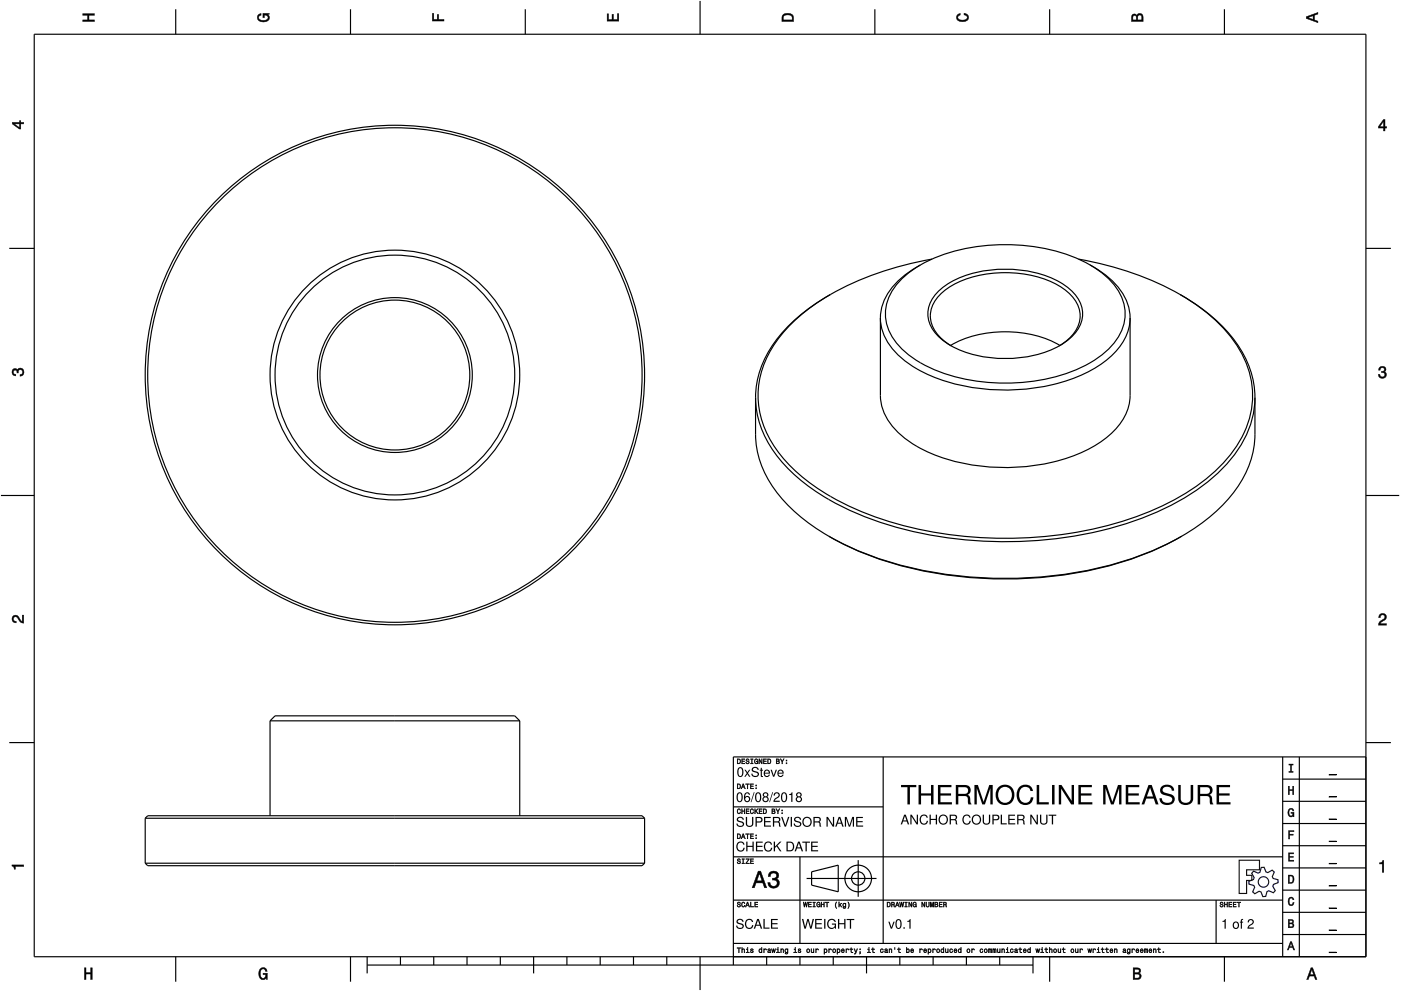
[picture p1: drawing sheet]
<svg xmlns="http://www.w3.org/2000/svg" width="420mm" height="297mm" viewBox="0 0 420 297" stroke-linecap="round" stroke-linejoin="round" font-family="sans-serif">
<g fill="none" stroke="#000" stroke-width=".35">
<path d="M10.3 10.3h399.3v276.5h-399.3zM52.7 2.8v7.5M105.1 2.8v7.5M157.5 2.8v7.5M210 .3v10M262.4 2.8v7.5M314.8 2.8v7.5M367.2 2.8v7.5M2.8 74.4h7.5M276.1 79.4a22.2 22.2 0 0 0-11.5 12.3l-.6 3.6M276.1 79.4a19.7 19.7 0 0 0-10.4 12.4 14.1 14.1 0 0 0 5.2 13.2 43 43 0 0 0 24.6 9.5 54.5 54.5 0 0 0 31.4-5.7 19.7 19.7 0 0 0 10.3-12.4 14.1 14.1 0 0 0-5.1-13.2l-3.3-2.6-1.9-1.2M276.1 79.4a56.2 56.2 0 0 1 38.3-4.7l4.5 1.2a41 41 0 0 1 8 3.5"/>
<path d="M279.5 77.7a94.8 94.8 0 0 0-30.4 10.6M323.5 77.7a94.8 94.8 0 0 1 30.4 10.6M326.9 79.4a22.2 22.2 0 0 1 11.5 12.3l.5 3.6M409.6 74.4h7.5M249.1 88.3a47.2 47.2 0 0 0-19.7 19.1l-.7 1.6a26.2 26.2 0 0 0-2.1 10.1M264 95.3v23.2a17.1 17.1 0 0 0 8.2 13.5 52.6 52.6 0 0 0 32.8 8 49.6 49.6 0 0 0 26.2-8.3 16.9 16.9 0 0 0 7.7-13.2v-23.2M264 95.3a17.1 17.1 0 0 0 8.2 13.5 52.6 52.6 0 0 0 32.8 8 49.6 49.6 0 0 0 26.2-8.4 16.9 16.9 0 0 0 7.7-13.1M353.9 88.3a44.5 44.5 0 0 1 19.6 20.1 26.3 26.3 0 0 1-3.5 26.6 56.5 56.5 0 0 1-23.3 17.5 119 119 0 0 1-64.4 7.4 90.1 90.1 0 0 1-39.9-15.5 36.2 36.2 0 0 1-14.5-20.4 27.4 27.4 0 0 1 6.8-24.1 52.2 52.2 0 0 1 14.4-11.6M353.9 88.3a47.2 47.2 0 0 1 19.6 19.1l.8 1.6a26.2 26.2 0 0 1 2.1 10.1M226.6 119.1a31.3 31.3 0 0 0 11 22.6 72.2 72.2 0 0 0 28.8 15.6 123.3 123.3 0 0 0 76.9-2.3 60 60 0 0 0 27.3-19.2 28.3 28.3 0 0 0 5.8-16.7M226.6 119.1v11a31.3 31.3 0 0 0 11 22.6l5 4.2 5.9 3.8M285.1 103.6a36.3 36.3 0 0 0 32.8 0"/>
<path d="M285.1 103.6a11.4 11.4 0 0 1-6.8-10.1 11.9 11.9 0 0 1 6.8-8.9 36.3 36.3 0 0 1 32.8 0 11.4 11.4 0 0 1 6.8 10.1 11.9 11.9 0 0 1-6.8 8.9M317.6 103.7a11.3 11.3 0 0 0 6.3-9 10.8 10.8 0 0 0-5.8-8.8 34.7 34.7 0 0 0-33.2 0 10.5 10.5 0 0 0-5.8 9.7 11.7 11.7 0 0 0 6.2 8.1M317.9 103.6a34.8 34.8 0 0 0-32.8 0M376.4 119.1v11a31.3 31.3 0 0 1-11 22.6l-5.1 4.2-5.9 3.8M.3 148.5h10M409.6 148.5h10M354.4 160.7a104.8 104.8 0 0 1-48.1 12.6 113.6 113.6 0 0 1-54-10.6l-3.8-2M354.4 160.7a103.5 103.5 0 0 1-48.2 12.8 112.4 112.4 0 0 1-53.4-10.5l-4.3-2.3M81 216.1h74.9M81 216.1l1.5-1.5h71.9l1.5 1.5M81 216.1v28.4M155.9 216.1v28.4"/>
<path d="M2.8 222.6h7.5M264.9 226.9v55.9M384.7 233.5h24.9M384.7 226.9v59.9M389.7 226.9v59.9M409.6 222.6h7.5M409.6 226.9h-189.7v62.4M43.5 245.3l.8-.8h148.3l.7 .8M43.5 245.3h149.8M43.5 258.7h149.8M43.5 258.7l.8 .8h148.3l.7-.8M43.5 245.3v13.4"/>
<path d="M193.3 245.3v13.4M219.9 256.8h164.8M219.9 241.8h45M239.9 256.8v26M257.4 257.8v11M384.7 253.5h24.9M384.7 246.8h24.9M384.7 240.2h24.9M219.9 269.8h164.8M241.9 263.3h21M243.4 261.3l8-2v8l-8-2zM364.7 269.8v13"/>
<path d="M384.7 273.5h24.9M384.7 266.8h24.9M384.7 260.1h24.9M52.7 286.8v7.5M105.1 286.8v7.5M110.1 289.3h199.7M110.1 286.8v5M120.1 286.8v2.5M130.1 286.8v2.5M140.1 286.8v2.5M150 286.8v2.5M160 286.8v5"/>
<path d="M170 286.8v2.5M180 286.8v2.5M190 286.8v2.5M200 286.8v2.5M210 286.8v10M219.9 282.8h164.8M229.9 286.8v2.5M239.9 286.8v2.5M249.9 286.8v2.5M259.9 286.8v5M269.9 286.8v2.5M279.8 286.8v2.5"/>
<path d="M289.8 286.8v2.5M299.8 286.8v2.5M309.8 286.8v5M314.8 286.8v7.5M367.2 286.8v7.5M384.7 280.1h24.9"/>
<circle cx="118.4" cy="112.4" r="74.9"/>
<circle cx="118.4" cy="112.4" r="37.4"/>
<circle cx="118.4" cy="112.4" r="74.1"/>
<circle cx="118.4" cy="112.4" r="35.9"/>
<circle cx="118.4" cy="112.4" r="23.2"/>
<circle cx="118.4" cy="112.4" r="22.5"/>
<circle cx="257.4" cy="263.3" r="4"/>
<circle cx="257.4" cy="263.3" r="2"/>
</g>
<g fill="#000">
<path d="M24.8 4.1h3.5v.5h-1.6v1.4h1.6v.4h-3.5v-.4h1.5v-1.4h-1.5z" fill-rule="evenodd"/>
<path d="M77.5 4.4l.8-.3v.5h-.3a.68 .68 0 0 0-.5 .6 .68 .68 0 0 0 .4 .7 1.68 1.68 0 0 0 2.5-.6 .92 .92 0 0 0-1.1-.8v.8h-.5v-1.3h1.9v.3l-.4 .1 .4 .4a1.19 1.19 0 0 1-.9 1.7 1.9 1.9 0 0 1-2.7-1.3z" fill-rule="evenodd"/>
<path d="M129.7 4h.4v1.8h1v-1.4h.4v1.4h1.7v.5h-3.5z" fill-rule="evenodd"/>
<path d="M182.1 4.2h.4v1.7h1v-1.6h.5v1.6h1.2v-1.8h.4v2.2h-3.5z" fill-rule="evenodd"/>
<path d="M234.9 4.3a2.18 2.18 0 0 0-.4 2.1h3.5v-1.1a1.91 1.91 0 0 0-3.1-1zM235.2 4.7l.4-.2a1.44 1.44 0 0 1 2 .8v.7h-2.7l.1-1.1z" fill-rule="evenodd"/>
<path d="M287.1 4.4l.9-.4v.5l-.3 .1a.66 .66 0 0 0-.5 .6 .66 .66 0 0 0 .4 .6l.5 .2a1.58 1.58 0 0 0 2-.8 .9 .9 0 0 0-1-.7v-.5a1.24 1.24 0 0 1 1.4 1 1.24 1.24 0 0 1-1.1 1.4 1.92 1.92 0 0 1-2.6-1.2z" fill-rule="evenodd"/>
<path d="M339.6 4.4l-.3 2h3.5v-1.3a.98 .98 0 0 0-.7-1.1 .98 .98 0 0 0-1.2 .6 .83 .83 0 0 0-1.3-.2zM339.9 4.8l.4-.2 .4 .2 .1 1.2h-1.1zM341.3 4.7l.5-.2a.57 .57 0 0 1 .6 .7v.8h-1.2z" fill-rule="evenodd"/>
<path d="M391.7 5v.5l3.5 1.3v-.5l-1-.3v-1.4l1-.4v-.5zM392.2 5.3l1.6-.6v1.1z" fill-rule="evenodd"/>
<path d="M3.7 36.7v.4l2.1 1.6h.4v-1.6h.9v-.4h-.9v-.5h-.4v.5zM4.3 37.1h1.5v1.2z" fill-rule="evenodd"/>
<path d="M414.9 35.8l-1.5 2.1v.5h1.5v.8h.5v-.8h.5v-.4h-.5v-2.2zM414.9 36.4v1.6h-1.1z" fill-rule="evenodd"/>
<path d="M3.8 110.7a.85 .85 0 0 1 1.4 .2 1.11 1.11 0 0 1 1.6-.4 1.11 1.11 0 0 1 .3 1.6l-.6 .6-.5 .1v-.5a.72 .72 0 0 0 .9-.7 .72 .72 0 0 0-.8-.7 .72 .72 0 0 0-.6 .9h-.4a.62 .62 0 0 0-.4-.8 .62 .62 0 0 0-.8 .4 .62 .62 0 0 0 .5 .8h.3v.5a1.17 1.17 0 0 1-1.1-.7 1.17 1.17 0 0 1 .2-1.3z" fill-rule="evenodd"/>
<path d="M413.7 110.1a1.01 1.01 0 0 1 1.6-.2 1.01 1.01 0 0 1-.1 1.5 1.11 1.11 0 0 1 .4 1.6 1.11 1.11 0 0 1-1.6 .3l-.6-.6v-.5h.4a.72 .72 0 0 0 .7 .9 .72 .72 0 0 0 .7-.8 .72 .72 0 0 0-.9-.6v-.4a.62 .62 0 0 0 .8-.4 .62 .62 0 0 0-.4-.8 .62 .62 0 0 0-.8 .5v.4h-.5z" fill-rule="evenodd"/>
<path d="M3.9 184.7a1.22 1.22 0 0 1 2 .7l.8 .9v-1.9h.4v2.4a2.76 2.76 0 0 1-2.1-1.8 .69 .69 0 0 0-1 .5 .69 .69 0 0 0 .9 .7l-.1 .5a1.19 1.19 0 0 1-1.1-.7 1.19 1.19 0 0 1 .2-1.3z" fill-rule="evenodd"/>
<path d="M413.8 184.2a1.17 1.17 0 0 1 1.9 .3 1.17 1.17 0 0 1-1 1.7l-.8 .7h1.9v.5h-2.4a2.75 2.75 0 0 1 1.8-2.1 .69 .69 0 0 0-.5-1 .69 .69 0 0 0-.8 .8h-.4z" fill-rule="evenodd"/>
<path d="M221.1 227.5v1.5h.5a.77 .77 0 0 0 .6-.8 .77 .77 0 0 0-.6-.7zM221.3 227.6a.57 .57 0 0 1 .6 .6 .57 .57 0 0 1-.6 .6zM222.4 227.5v1.5h1v-.2h-.8v-.5h.7v-.2h-.7v-.5h.8v-.1zM223.8 227.5a.6 .6 0 0 0 .1 .7 .6 .6 0 0 0 .6 .2 .33 .33 0 0 1-.3 .4 .33 .33 0 0 1-.4-.3h-.2a.54 .54 0 0 0 .6 .5 .54 .54 0 0 0 .5-.6 .54 .54 0 0 0-.7-.4 .28 .28 0 0 1 .1-.4 .28 .28 0 0 1 .4 .3h.2l-.1-.2-.2-.3zM225.1 227.5v.1h.3v1.2h-.3v.2h.8v-.2h-.3v-1.2h.3v-.1zM226.4 227.6a.72 .72 0 0 0-.2 1 .72 .72 0 0 0 .9 .3l.2 .1v-.9h-.5v.2h.3l-.2 .5a.52 .52 0 0 1-.6-.6 .52 .52 0 0 1 .7-.4l.3 .1-.3-.5zM227.6 227.5v1.5h.2v-1.3l.5 1.3h.3v-1.5h-.2v1.2l-.6-1.2zM228.9 227.5v1.5h1v-.2h-.8v-.5h.7v-.2h-.7v-.5h.8v-.1zM230.2 227.5v1.5h.5a.77 .77 0 0 0 .6-.8 .77 .77 0 0 0-.6-.7zM230.4 227.6a.57 .57 0 0 1 .6 .6 .57 .57 0 0 1-.6 .6zM232.8 227.5v1.5h.5a.42 .42 0 0 0 .5-.4 .42 .42 0 0 0-.3-.5l.2-.2-.1-.3zM233 227.6h.3a.23 .23 0 0 1 .3 .3 .23 .23 0 0 1-.3 .2h-.3zM233 228.3h.3a.26 .26 0 0 1 .3 .2 .26 .26 0 0 1-.3 .3h-.3zM234 227.5l.5 .9v.6h.2v-.7l.5-.8h-.2l-.4 .7-.4-.7zM235.7 228.6v.4h.3v-.4zM235.7 227.8v.3h.3v-.3z" fill-rule="evenodd"/>
<path d="M221.1 234.9v1.5h.5a.77 .77 0 0 0 .6-.7 .77 .77 0 0 0-.6-.8zM221.3 235.1a.57 .57 0 0 1 .6 .6 .57 .57 0 0 1-.6 .6zM222.8 234.9l-.6 1.5h.2l.2-.4h.6l.1 .4h.2l-.5-1.5zM222.9 235.2l.2 .6h-.4zM223.6 234.9v.2h.5v1.3h.2v-1.3h.4v-.2zM225 234.9v1.5h1v-.1h-.8v-.5h.7v-.2h-.7v-.5h.8v-.2zM226.6 236.1v.3h.3v-.3zM226.6 235.3v.3h.3v-.3z" fill-rule="evenodd"/>
<path d="M386.3 235.7h.4v1h1v-1h.3v2.5h-.3v-1.2h-1v1.2h-.4z" fill-rule="evenodd"/>
<path d="M386.5 229h1.3v.3h-.5v1.9h.5v.3h-1.3v-.3h.5v-1.9h-.5z" fill-rule="evenodd"/>
<path d="M3.6 259.2h3.5v.5h-2.5v.8h-.3a.77 .77 0 0 0-.7-.9z" fill-rule="evenodd"/>
<path d="M221.2 257.5a.6 .6 0 0 0 .1 .7 .6 .6 0 0 0 .6 .2 .33 .33 0 0 1-.3 .4 .33 .33 0 0 1-.4-.4h-.2a.54 .54 0 0 0 .6 .6 .54 .54 0 0 0 .5-.7 .54 .54 0 0 0-.7-.3 .28 .28 0 0 1 .2-.5 .28 .28 0 0 1 .3 .3h.2l-.1-.2-.2-.2zM222.5 257.4v.2h.3v1.1h-.3v.2h.8v-.2h-.3v-1.1h.3v-.2zM223.7 257.4v.2h.8l-.9 1.3h1.1v-.2h-.8l.8-1.3zM225 257.4v1.5h1v-.2h-.8v-.5h.7v-.2h-.7v-.4h.8v-.2z" fill-rule="evenodd"/>
<path d="M221.1 249.9v1.5h.5a.77 .77 0 0 0 .6-.7 .77 .77 0 0 0-.6-.8zM221.3 250.1a.57 .57 0 0 1 .6 .6 .57 .57 0 0 1-.6 .5zM222.8 249.9l-.6 1.5h.2l.2-.4h.6l.1 .4h.2l-.5-1.5zM222.9 250.1l.2 .7h-.4zM223.6 249.9v.2h.5v1.3h.2v-1.3h.4v-.2zM225 249.9v1.5h1v-.2h-.8v-.5h.7v-.2h-.7v-.4h.8v-.2zM226.6 251.1v.3h.3v-.3zM226.6 250.3v.3h.3v-.3z" fill-rule="evenodd"/>
<path d="M221.2 242.6a.72 .72 0 0 0-.2 1 .72 .72 0 0 0 1 .2l.1-.4-.4 .4a.56 .56 0 0 1-.4-.6 .56 .56 0 0 1 .5-.6l.3 .3-.3-.5zM222.4 242.4v1.5h.2v-.7h.6v.7h.2v-1.5h-.2v.6h-.6v-.6zM223.7 242.4v1.5h1v-.2h-.8v-.5h.7v-.1h-.7v-.5h.8v-.2zM225.1 242.6a.72 .72 0 0 0-.2 1 .72 .72 0 0 0 1 .2l.1-.4-.4 .4a.56 .56 0 0 1-.4-.6 .56 .56 0 0 1 .5-.6l.3 .3-.3-.5zM226.3 242.4v1.5h.2l.2-.7 .5 .7h.2l-.6-.8 .6-.7h-.2l-.7 .7v-.7zM227.6 242.4v1.5h1v-.2h-.8v-.5h.7v-.1h-.7v-.5h.8v-.2zM228.9 242.4v1.5h.5a.77 .77 0 0 0 .6-.7 .77 .77 0 0 0-.6-.8zM229.1 242.6a.57 .57 0 0 1 .6 .6 .57 .57 0 0 1-.6 .5zM231.5 242.4v1.5h.5a.42 .42 0 0 0 .5-.3 .42 .42 0 0 0-.3-.5l.2-.2-.1-.4zM231.7 242.6h.3a.23 .23 0 0 1 .3 .2 .23 .23 0 0 1-.3 .3h-.3zM231.7 243.2h.3a.26 .26 0 0 1 .3 .3 .26 .26 0 0 1-.3 .2h-.3zM232.7 242.4l.5 .9v.6h.2v-.6l.5-.9h-.2l-.4 .7-.4-.7zM234.4 243.6v.3h.3v-.3zM234.4 242.8v.3h.3v-.3z" fill-rule="evenodd"/>
<path d="M386.4 255.6h1.6v.3h-1.3v.8h1.2v.3h-1.2v.8h1.3v.3h-1.6z" fill-rule="evenodd"/>
<path d="M386.4 249h1.7v.3h-1.3v.7h1v.3h-1v1.2h-.4z" fill-rule="evenodd"/>
<path d="M386.5 242.6a.85 .85 0 0 1 .9-.3 .85 .85 0 0 1 .6 .8h-.3l-.3-.5a1.04 1.04 0 0 0-.9 .9 1.04 1.04 0 0 0 .7 1.1l.4-.2 .1-.6h-.5v-.3h.9v1.3l-.3-.3-.4 .4a1.2 1.2 0 0 1-1.1-1.9z" fill-rule="evenodd"/>
<path d="M221.2 270.5a.6 .6 0 0 0 .1 .6 .6 .6 0 0 0 .6 .3 .33 .33 0 0 1-.3 .4 .33 .33 0 0 1-.4-.4h-.2a.54 .54 0 0 0 .6 .6 .54 .54 0 0 0 .5-.7 .54 .54 0 0 0-.7-.4 .28 .28 0 0 1 .2-.4 .28 .28 0 0 1 .3 .3h.2l-.1-.2-.2-.2zM222.5 270.5a.72 .72 0 0 0-.2 1 .72 .72 0 0 0 1 .3l.1-.5-.4 .4a.56 .56 0 0 1-.4-.6 .56 .56 0 0 1 .5-.5l.3 .2-.3-.4zM224.1 270.4l-.6 1.5h.2l.2-.5h.6l.1 .5h.2l-.5-1.5zM224.2 270.6l.2 .7h-.4zM225 270.4v1.5h1v-.2h-.8v-1.3zM226.3 270.4v1.5h1v-.2h-.8v-.5h.7v-.2h-.7v-.4h.8v-.2z" fill-rule="evenodd"/>
<path d="M227.4 261.1l-1.8 5h.6l.6-1.5h1.9l.6 1.5h.6l-1.8-5zM227.8 261.8l.7 2.2h-1.5zM230.8 261.5l-.4 1.2h.6a.88 .88 0 0 1 .5-1.1 .88 .88 0 0 1 1.1 .4 .88 .88 0 0 1-.3 1.2h-.7v.6a1.03 1.03 0 0 1 1.4 .6 1.03 1.03 0 0 1-.7 1.3 1.03 1.03 0 0 1-1.3-.7l-.1-.5h-.6a1.68 1.68 0 0 0 2.1 1.7 1.68 1.68 0 0 0 .9-2.6l-.4-.2a1.29 1.29 0 0 0 .6-1.6 1.29 1.29 0 0 0-1.5-.7z" fill-rule="evenodd"/>
<path d="M240.9 270.4l.2 1.5h.2l.2-1.3 .3 1.3h.2l.2-1.5h-.2l-.1 1.3-.3-1.3h-.1l-.3 1.3-.1-1.3zM242.4 270.4v1.5h.9v-.2h-.7v-.5h.7v-.2h-.7v-.4h.7v-.2zM243.8 270.4v.2h.3v1.1h-.3v.2h.7v-.2h-.3v-1.1h.3v-.2zM245 270.5a.72 .72 0 0 0-.2 1 .72 .72 0 0 0 1 .3l.2 .1v-.8h-.6v.2h.4l-.2 .4a.52 .52 0 0 1-.6-.6 .52 .52 0 0 1 .7-.4l.3 .1-.3-.4zM246.2 270.4v1.5h.2v-.7h.6v.7h.2v-1.5h-.2v.6h-.6v-.6zM247.5 270.4v.2h.4v1.3h.2v-1.3h.5v-.2zM250.8 270.3a1.35 1.35 0 0 0 .1 2 1.84 1.84 0 0 1 0-2zM251.5 270.3v1.6h.2l.2-.6 .4 .6h.2l-.5-.8 .5-.4-.8 .5v-.9zM252.9 270.8a.55 .55 0 0 0-.2 .8 .55 .55 0 0 0 .8 .1 .4 .4 0 0 1-.2 .4 .4 .4 0 0 1-.5-.1 .47 .47 0 0 0 .5 .3 .47 .47 0 0 0 .4-.5v-1.1l-.2 .2-.3-.2zM253 271l.1-.1a.39 .39 0 0 1 .4 .4 .39 .39 0 0 1-.5 .3zM254.3 270.3a1.85 1.85 0 0 1 0 2 1.22 1.22 0 0 0 0-2z" fill-rule="evenodd"/>
<path d="M266 270.4v1.5h.5a.77 .77 0 0 0 .6-.8 .77 .77 0 0 0-.6-.7zM266.2 270.6a.57 .57 0 0 1 .7 .5 .57 .57 0 0 1-.7 .6zM267.3 270.4v1.5h.2v-.7a.45 .45 0 0 1 .5 .2 .45 .45 0 0 1 .1 .5l.2-.1-.2-.7a.41 .41 0 0 0 .2-.4 .41 .41 0 0 0-.5-.3zM267.5 270.6h.3a.25 .25 0 0 1 .3 .2 .25 .25 0 0 1-.3 .3h-.3zM269 270.4l-.5 1.5h.2l.1-.5h.6l.2 .5h.2l-.6-1.5zM269.1 270.6l.2 .7h-.4zM269.7 270.4l.3 1.5h.2l.2-1.3 .2 1.3h.2l.3-1.5h-.2l-.2 1.3-.2-1.3h-.2l-.2 1.3-.2-1.3zM271.3 270.4v.2h.3v1.1h-.3v.2h.8v-.2h-.3v-1.1h.3v-.2zM272.5 270.4v1.5h.2v-1.3l.6 1.3h.2v-1.5h-.2v1.2l-.5-1.2zM273.9 270.5a.72 .72 0 0 0-.2 1 .72 .72 0 0 0 .9 .3l.2 .1v-.8h-.5v.2h.3l-.2 .4a.52 .52 0 0 1-.5-.6 .52 .52 0 0 1 .7-.4l.2 .1-.3-.4zM276.4 270.4v1.5h.2v-1.3l.6 1.3h.2v-1.5h-.2v1.2l-.6-1.2zM277.7 270.4v.9a.52 .52 0 0 0 .5 .6 .52 .52 0 0 0 .5-.6v-.9h-.2v.9a.33 .33 0 0 1-.3 .4 .33 .33 0 0 1-.3-.4v-.9zM279 270.4v1.5h.1v-1.4l.3 1.4h.2l.3-1.4v1.4h.1v-1.5h-.2l-.3 1.3-.3-1.3zM280.3 270.4v1.5h.6a.42 .42 0 0 0 .4-.3 .42 .42 0 0 0-.2-.5l.2-.2-.1-.4zM280.5 270.6h.3a.23 .23 0 0 1 .3 .2 .23 .23 0 0 1-.3 .2h-.3zM280.5 271.2h.3a.26 .26 0 0 1 .3 .2 .26 .26 0 0 1-.3 .3h-.3zM281.6 270.4v1.5h1v-.2h-.8v-.5h.7v-.2h-.7v-.4h.8v-.2zM282.9 270.4v1.5h.2v-.7a.45 .45 0 0 1 .5 .2 .45 .45 0 0 1 .1 .5l.2-.1-.2-.7a.41 .41 0 0 0 .2-.4 .41 .41 0 0 0-.5-.3zM283.1 270.6h.3a.25 .25 0 0 1 .3 .2 .25 .25 0 0 1-.3 .3h-.3z" fill-rule="evenodd"/>
<path d="M366 270.5a.6 .6 0 0 0 0 .6 .6 .6 0 0 0 .7 .3 .33 .33 0 0 1-.3 .4 .33 .33 0 0 1-.4-.4h-.2a.54 .54 0 0 0 .6 .6 .54 .54 0 0 0 .5-.7 .54 .54 0 0 0-.8-.4 .28 .28 0 0 1 .2-.4 .28 .28 0 0 1 .4 .3h.2l-.1-.2-.2-.2zM367.2 270.4v1.5h.2v-.7h.6v.7h.2v-1.5h-.2v.6h-.6v-.6zM368.5 270.4v1.5h.9v-.2h-.7v-.5h.7v-.2h-.7v-.4h.7v-.2zM369.8 270.4v1.5h.9v-.2h-.7v-.5h.7v-.2h-.7v-.4h.7v-.2zM371 270.4v.2h.5v1.3h.2v-1.3h.4v-.2z" fill-rule="evenodd"/>
<path d="M386.3 262.3v2.5h.9a1.28 1.28 0 0 0 1-1.3 1.28 1.28 0 0 0-1-1.2zM386.7 262.6a.96 .96 0 0 1 1.1 .9 .96 .96 0 0 1-1.1 1z" fill-rule="evenodd"/>
<path d="M386.3 275.6v2.5h1a.7 .7 0 0 0 .8-.5 .7 .7 0 0 0-.5-.9l.4-.5a.62 .62 0 0 0-.8-.6zM386.7 275.9h.5a.38 .38 0 0 1 .4 .4 .38 .38 0 0 1-.4 .3h-.5zM386.7 276.9h.5a.43 .43 0 0 1 .5 .4 .43 .43 0 0 1-.5 .5h-.5z" fill-rule="evenodd"/>
<path d="M386.5 269.2a.85 .85 0 0 1 1-.3 .85 .85 0 0 1 .6 .8h-.4l-.3-.5a1.05 1.05 0 0 0-.8 .9 1.05 1.05 0 0 0 .6 1.1l.4-.2 .2-.5h.3a.89 .89 0 0 1-.8 1 .89 .89 0 0 1-1-.7z" fill-rule="evenodd"/>
<path d="M413.7 258.6a.77 .77 0 0 0 1-.7h.3v3.5h-.5v-2.4h-.8z" fill-rule="evenodd"/>
<path d="M25.3 290.1h.5v1.4h1.4v-1.4h.5v3.5h-.5v-1.7h-1.4v1.7h-.5z" fill-rule="evenodd"/>
<path d="M78 290.5a1.19 1.19 0 0 1 1.3-.5 1.19 1.19 0 0 1 .8 1.1h-.5l-.1-.3a.68 .68 0 0 0-.6-.4 .68 .68 0 0 0-.6 .4 1.68 1.68 0 0 0 .6 2.5 .92 .92 0 0 0 .8-1.2h-.8v-.4h1.3v1.9h-.3l-.1-.5-.4 .4a1.19 1.19 0 0 1-1.7-.9v-1.5z" fill-rule="evenodd"/>
<path d="M221 284.1v.1h.5v1.4h.2v-1.4h.4v-.1zM222.4 284v1.6h.2v-.9l.3-.2 .2 .2v.9h.2v-.8a.38 .38 0 0 0-.2-.4 .38 .38 0 0 0-.5 .2v-.6zM223.8 284.4l.3 .2v.8l-.4 .2h1l-.4-.2v-1zM224.1 284l.2 .2zM225.2 284.5l-.1 .4 .6 .2a.26 .26 0 0 1-.2 .4 .26 .26 0 0 1-.3-.3h-.2a.42 .42 0 0 0 .6 .4 .42 .42 0 0 0 .1-.7l-.5-.2 .3-.2 .4 .2-.1-.2zM227.7 284.5a.54 .54 0 0 0-.2 .8 .54 .54 0 0 0 .8 .1l.2 .2v-1.6h-.2v.6l-.3-.2zM227.8 284.6h.1a.39 .39 0 0 1 .4 .4 .39 .39 0 0 1-.5 .3zM229 284.4v1.2h.2l.1-1 .6 .2a.38 .38 0 0 0-.3-.4 .38 .38 0 0 0-.4 .2zM230.4 284.5l-.2 .2 .6-.2 .1 .3a.42 .42 0 0 0-.7 .2 .42 .42 0 0 0 .3 .6l.7-.2-.2-1zM230.4 285.2a.25 .25 0 0 1 .5 0 .25 .25 0 0 1-.5 0zM231.3 284.4l.3 1.2h.2l.2-1 .1 1h.2l.3-1.2h-.2l-.2 1-.1-1h-.2l-.2 1-.2-1zM232.9 284.4l.3 .2v.8l-.4 .2h1l-.4-.2v-1zM233.2 284l.2 .2zM234.1 284.4v1.2h.2v-.9l.3-.2 .2 .2v.9h.2v-.8a.38 .38 0 0 0-.2-.4 .38 .38 0 0 0-.5 .2zM235.5 284.5a.55 .55 0 0 0-.2 .8 .55 .55 0 0 0 .8 .1 .4 .4 0 0 1-.2 .4 .4 .4 0 0 1-.5-.1 .47 .47 0 0 0 .5 .3 .47 .47 0 0 0 .4-.5v-1.1l-.2 .2-.3-.2zM235.6 284.6h.1a.39 .39 0 0 1 .4 .4 .39 .39 0 0 1-.5 .3zM238.1 284.4l.3 .2v.8l-.4 .2h1l-.4-.2v-1zM238.4 284l.2 .2zM239.4 284.5v.4l.6 .2a.26 .26 0 0 1-.2 .4 .26 .26 0 0 1-.3-.3h-.2a.42 .42 0 0 0 .6 .4 .42 .42 0 0 0 .1-.7l-.5-.2 .3-.2 .4 .2-.1-.2zM241.9 285a.57 .57 0 0 0 1.1 0 .57 .57 0 0 0-1.1 0zM242.1 284.6h.1a.39 .39 0 0 1 .5 .4 .39 .39 0 0 1-.6 .3zM243.2 284.4v.8a.38 .38 0 0 0 .3 .4 .38 .38 0 0 0 .4-.2l.2 .2v-1.2h-.2v.8l-.3 .2-.2-.1v-.9zM244.6 284.4v1.2h.2l.1-1 .6 .2a.38 .38 0 0 0-.3-.4 .38 .38 0 0 0-.4 .2zM247.1 284.4v1.6h.2l.1-.5a.53 .53 0 0 0 .7-.5 .53 .53 0 0 0-.8-.4zM247.4 284.6h.1a.39 .39 0 0 1 .4 .4 .39 .39 0 0 1-.5 .3zM248.5 284.4v1.2h.2l.1-1 .6 .2a.38 .38 0 0 0-.3-.4 .38 .38 0 0 0-.4 .2zM249.7 285a.57 .57 0 0 0 1.1 0 .57 .57 0 0 0-1.1 0zM249.9 284.6h.1a.39 .39 0 0 1 .5 .4 .39 .39 0 0 1-.6 .3zM251 284.4v1.6h.2l.1-.5a.53 .53 0 0 0 .7-.5 .53 .53 0 0 0-.8-.4zM251.3 284.6h.1a.39 .39 0 0 1 .4 .4 .39 .39 0 0 1-.5 .3zM252.4 284.5a.57 .57 0 0 0-.1 .9 .57 .57 0 0 0 .9 0v-.2l-.5 .2-.2-.4h.7l-.1-.5-.3-.1zM252.6 284.6l.3-.1 .1 .4h-.5zM253.7 284.4v1.2h.2l.1-1 .6 .2a.38 .38 0 0 0-.3-.4 .38 .38 0 0 0-.4 .2zM255.2 284.1v.3l-.4 .2h.4v.9l.6 .1-.4-.5v-.5h.4v-.2h-.4v-.3zM256.1 284.4l.5 1.2-.4 .4h.3l.7-1.6h-.2l-.3 1-.4-1zM257.8 284.4v.3h.3v-.3zM257.8 285.2l.2 .4-.2 .4 .3-.4v-.4zM260.2 284.4l.3 .2v.8l-.4 .2h1l-.4-.2v-1zM260.5 284l.2 .2zM261.7 284.1v.3l-.4 .2h.4v.9l.6 .1-.4-.5v-.5h.4v-.2h-.4v-.3zM264.1 284.5a.57 .57 0 0 0-.1 .9 .57 .57 0 0 0 .9-.1l-.1-.2a.32 .32 0 0 1-.5 .1 .32 .32 0 0 1 0-.5 .32 .32 0 0 1 .4 .1h.2l-.2-.4zM265.4 284.5l-.1 .2 .5-.2 .1 .3a.42 .42 0 0 0-.6 .2 .42 .42 0 0 0 .3 .6l.7-.2-.2-1zM265.5 285.2a.25 .25 0 0 1 .5 0 .25 .25 0 0 1-.5 0zM266.6 284.4v1.2h.2v-.9l.3-.2 .2 .2v.9h.2v-.8a.38 .38 0 0 0-.3-.4 .38 .38 0 0 0-.4 .2zM268.3 284l.1 .6zM269.5 284.1v.3l-.4 .2h.4v.9l.6 .1-.5-.5v-.5h.5v-.2h-.5v-.3zM271.8 284v1.6l.2-.2a.49 .49 0 0 0 .8-.4 .49 .49 0 0 0-.8-.4v-.6zM272.1 284.6h.1a.39 .39 0 0 1 .4 .4 .39 .39 0 0 1-.5 .3zM273.2 284.5a.57 .57 0 0 0-.1 .9 .57 .57 0 0 0 .8 0l.1-.2-.6 .2-.1-.4h.7l-.1-.5-.4-.1zM273.3 284.6l.4-.1 .1 .4h-.5zM275.8 284.4v1.2h.2v-1l.7 .2a.38 .38 0 0 0-.3-.4 .38 .38 0 0 0-.5 .2zM277.1 284.5a.57 .57 0 0 0-.1 .9 .57 .57 0 0 0 .8 0l.1-.2-.6 .2-.1-.4h.7l-.1-.5-.4-.1zM277.2 284.6l.4-.1 .1 .4h-.5zM278.3 284.4v1.6h.2v-.5a.53 .53 0 0 0 .8-.5 .53 .53 0 0 0-.8-.4zM278.6 284.6a.39 .39 0 0 1 .5 .4 .39 .39 0 0 1-.5 .3zM279.7 284.4v1.2h.2v-1l.7 .2a.38 .38 0 0 0-.3-.4 .38 .38 0 0 0-.5 .2zM280.8 285a.6 .6 0 0 0 1.2 0 .6 .6 0 0 0-1.2 0zM281.1 284.6h.1a.39 .39 0 0 1 .4 .4 .39 .39 0 0 1-.5 .3zM282.2 284.5a.54 .54 0 0 0-.1 .8 .54 .54 0 0 0 .8 .1l.2 .2v-1.6h-.2v.6l-.3-.2zM282.4 284.6h.1a.39 .39 0 0 1 .4 .4 .39 .39 0 0 1-.5 .3zM283.5 284.4v.8a.38 .38 0 0 0 .3 .4 .38 .38 0 0 0 .4-.2l.2 .2v-1.2h-.2v.8l-.3 .2-.2-.1v-.9zM284.9 284.5a.57 .57 0 0 0-.1 .9 .57 .57 0 0 0 .9-.1l-.2-.2a.32 .32 0 0 1-.4 .1 .32 .32 0 0 1 0-.5 .32 .32 0 0 1 .4 .1h.2l-.3-.4zM286.2 284.5a.57 .57 0 0 0-.1 .9 .57 .57 0 0 0 .8 0l.1-.2-.6 .2-.1-.4h.7l-.1-.5-.4-.1zM286.3 284.6l.4-.1 .1 .4h-.5zM287.4 284.5a.54 .54 0 0 0-.1 .8 .54 .54 0 0 0 .8 .1l.2 .2v-1.6h-.2v.6l-.3-.2zM287.6 284.6h.1a.39 .39 0 0 1 .4 .4 .39 .39 0 0 1-.5 .3zM289.9 285a.6 .6 0 0 0 1.2 0 .6 .6 0 0 0-1.2 0zM290.2 284.6h.1a.39 .39 0 0 1 .4 .4 .39 .39 0 0 1-.5 .3zM291.4 284.4v1.2h.1l.1-1 .7 .2a.38 .38 0 0 0-.3-.4 .38 .38 0 0 0-.5 .2zM294 284.5a.57 .57 0 0 0-.1 .9 .57 .57 0 0 0 .9-.1l-.2-.2a.32 .32 0 0 1-.4 .1 .32 .32 0 0 1-.1-.5 .32 .32 0 0 1 .5 .1h.2l-.3-.4zM295.1 285a.6 .6 0 0 0 1.2 0 .6 .6 0 0 0-1.2 0zM295.4 284.6h.1a.39 .39 0 0 1 .4 .4 .39 .39 0 0 1-.5 .3zM296.4 284.4v1.2h.2l.1-1.1 .2 1.1h.1l.2-1.1 .1 1.1h.2l-.2-1.2zM297.7 284.4v1.2h.2l.1-1.1 .2 1.1h.1l.2-1.1 .1 1.1h.2l-.2-1.2zM299.1 284.4v.8a.38 .38 0 0 0 .2 .4 .38 .38 0 0 0 .5-.2l.2 .2v-1.2h-.2v.8l-.3 .2-.2-.1v-.9zM300.4 284.4v1.2h.2v-.9l.3-.2 .2 .2v.9h.2v-.8a.38 .38 0 0 0-.3-.4 .38 .38 0 0 0-.4 .2zM301.8 284.4l.3 .2v.8l-.4 .2h1l-.4-.2v-1zM302.1 284l.2 .2zM303.1 284.5a.57 .57 0 0 0-.1 .9 .57 .57 0 0 0 .9-.1l-.2-.2a.32 .32 0 0 1-.4 .1 .32 .32 0 0 1-.1-.5 .32 .32 0 0 1 .5 .1h.2l-.3-.4zM304.4 284.5l-.1 .2 .5-.2 .1 .3a.42 .42 0 0 0-.6 .2 .42 .42 0 0 0 .3 .6l.7-.2-.3-1zM304.4 285.2a.25 .25 0 0 1 .5 0 .25 .25 0 0 1-.5 0zM305.8 284.1v.3l-.3 .2h.3l.1 .9 .6 .1-.5-.5v-.5h.5v-.2h-.5v-.3zM307 284.5a.57 .57 0 0 0-.1 .9 .57 .57 0 0 0 .8 0l.1-.2-.6 .2-.2-.4h.8l-.1-.5-.4-.1zM307.1 284.6l.3-.1 .2 .4h-.6zM308.2 284.5a.54 .54 0 0 0-.1 .8 .54 .54 0 0 0 .8 .1l.2 .2v-1.6h-.2v.6l-.3-.2zM308.4 284.6h.1a.39 .39 0 0 1 .4 .4 .39 .39 0 0 1-.5 .3zM310.6 284.4l.3 1.2h.1l.2-1 .2 1h.2l.3-1.2h-.2l-.2 1-.2-1h-.2l-.1 1-.2-1zM312.2 284.4l.3 .2v.8l-.4 .2h.9l-.3-.2v-1zM312.5 284l.2 .2zM313.6 284.1v.3l-.3 .2h.3l.1 .9 .6 .1-.5-.5v-.5h.5v-.2h-.5v-.3zM314.7 284v1.6h.2v-.9l.3-.2 .2 .2v.9h.2v-.8a.38 .38 0 0 0-.3-.4 .38 .38 0 0 0-.4 .2v-.6zM315.9 285a.6 .6 0 0 0 1.2 0 .6 .6 0 0 0-1.2 0zM316.2 284.6h.1a.39 .39 0 0 1 .4 .4 .39 .39 0 0 1-.5 .3zM317.3 284.4v.8a.38 .38 0 0 0 .2 .4 .38 .38 0 0 0 .5-.2l.2 .2v-1.2h-.2v.8l-.3 .2-.2-.1v-.9zM318.8 284.1v.3l-.3 .2h.3l.1 .9 .5 .1-.4-.5v-.5h.4v-.2h-.4v-.3zM321.1 285a.6 .6 0 0 0 1.2 0 .6 .6 0 0 0-1.2 0zM321.4 284.6h.1a.39 .39 0 0 1 .4 .4 .39 .39 0 0 1-.5 .3zM322.5 284.4v.8a.38 .38 0 0 0 .2 .4 .38 .38 0 0 0 .5-.2l.2 .2v-1.2h-.2l-.1 .8-.2 .2-.2-.1v-.9zM323.8 284.4v1.2h.2l.1-1 .6 .2a.38 .38 0 0 0-.3-.4 .38 .38 0 0 0-.4 .2zM326.2 284.4l.3 1.2h.1l.2-1 .2 1h.2l.3-1.2h-.2l-.2 1-.2-1h-.2l-.2 1-.1-1zM327.7 284.4v1.2h.2l.1-1 .6 .2a.38 .38 0 0 0-.3-.4 .38 .38 0 0 0-.4 .2zM329.1 284.4l.3 .2v.8l-.4 .2h.9l-.4-.2v-1zM329.3 284l.2 .2zM330.5 284.1v.3l-.3 .2h.3l.1 .9 .5 .1-.4-.5v-.5h.4v-.2h-.4v-.3zM331.8 284.1v.3l-.3 .2h.3l.1 .9 .5 .1-.4-.5v-.5h.4v-.2h-.4v-.3zM333 284.5a.57 .57 0 0 0-.1 .9 .57 .57 0 0 0 .8 0l.1-.2-.6 .2-.2-.4h.8l-.1-.5-.4-.1zM333.1 284.6l.3-.1 .2 .4h-.6zM334.2 284.4v1.2h.1l.1-.9 .3-.2 .2 .2v.9h.2v-.8a.38 .38 0 0 0-.3-.4 .38 .38 0 0 0-.5 .2zM336.9 284.5l-.1 .2 .5-.2 .1 .3a.42 .42 0 0 0-.6 .2 .42 .42 0 0 0 .3 .6l.6-.2-.2-1zM336.9 285.2a.25 .25 0 0 1 .5 0 .25 .25 0 0 1-.5 0zM338.1 284.5a.55 .55 0 0 0-.1 .8 .55 .55 0 0 0 .8 .1 .4 .4 0 0 1-.3 .4 .4 .4 0 0 1-.5-.1 .47 .47 0 0 0 .6 .3 .47 .47 0 0 0 .4-.5v-1.1l-.2 .2-.4-.2zM338.3 284.6a.39 .39 0 0 1 .5 .4 .39 .39 0 0 1-.5 .3zM339.4 284.4v1.2h.2l.1-1 .6 .2a.38 .38 0 0 0-.3-.4 .38 .38 0 0 0-.4 .2zM340.8 284.5a.57 .57 0 0 0-.1 .9 .57 .57 0 0 0 .8 0l.1-.2-.6 .2-.2-.4h.8l-.1-.5-.4-.1zM340.9 284.6l.3-.1 .2 .4h-.6zM342.1 284.5a.57 .57 0 0 0-.1 .9 .57 .57 0 0 0 .8 0l.1-.2-.6 .2-.2-.4h.8l-.1-.5-.4-.1zM342.2 284.6l.3-.1 .2 .4h-.6zM343.2 284.4v1.2h.2l.1-1.1 .1 1.1h.2l.1-1.1 .2 1.1h.1l-.1-1.2zM344.7 284.5a.57 .57 0 0 0-.1 .9 .57 .57 0 0 0 .8 0l.1-.2-.6 .2-.2-.4h.8l-.2-.5-.3-.1zM344.8 284.6l.3-.1 .2 .4h-.6zM345.9 284.4v1.2h.1l.1-.9 .2-.2 .3 .2v.9h.2v-.8a.38 .38 0 0 0-.3-.4 .38 .38 0 0 0-.5 .2zM347.4 284.1v.3l-.3 .2h.3l.1 .9 .5 .1-.4-.5v-.5h.4v-.2h-.4v-.3zM348.7 285.2v.4h.3v-.4z" fill-rule="evenodd"/>
<path d="M339.8 290.1v3.5h1.3a.98 .98 0 0 0 1.1-.7 .98 .98 0 0 0-.6-1.2 .86 .86 0 0 0 .5-1 .86 .86 0 0 0-1-.6zM340.3 290.5h.7a.53 .53 0 0 1 .6 .6 .53 .53 0 0 1-.6 .4h-.7zM340.3 292h.7a.61 .61 0 0 1 .8 .5 .61 .61 0 0 1-.7 .7h-.8z" fill-rule="evenodd"/>
<path d="M387 282.2l-.9 2.5h.3l.3-.7h1l.2 .7h.4l-.9-2.5zM387.2 282.6l.4 1.1h-.8z" fill-rule="evenodd"/>
<path d="M393.2 290.1l-1.3 3.5h.4l.4-1h1.4l.4 1h.4l-1.2-3.5zM393.4 290.6l.6 1.5h-1.1z" fill-rule="evenodd"/>
</g>
<g fill="#000">
<path d="M24.8 4.1v.5l1.5-.1v1.5h-1.5v.4h3.5v-.4h-1.7v-1.5l1.7 .1v-.5zM24.8 4h3.6v.6h-1.7v1.4l1.7-.1v.6h-3.6v-.6h1.5v-1.3h-1.5z"/>
<path d="M77.5 4.4l-.4 .8 .2 .6 .9 .7h1.6l.9-.7v-1l-.6-.5h.6v-.3h-1.9v1.3h.5l-.1-.9 .6 .1 .6 .4v.8l-.8 .4-1.7-.2-.3-.2-.1-.7 .8-.4v-.5zM77.4 4.4l1-.4v.6l-.8 .4v.6l.8 .5h1.2l.7-.5v-.6l-1-.5v.9h-.5v-1.5h2v.4l-.5 .1 .6 .6-.1 .9-1 .7h-1.6l-1-.8-.1-.6z"/>
<path d="M129.7 4v2.3h3.5v-.5l-1.7 .1v-1.5h-.4l.1 1.5h-1.2l.1-1.9zM129.6 4h.5v1.8h1v-1.5h.5l-.1 1.5h1.7v.6h-3.6z"/>
<path d="M182.1 4.2v2.1h3.5v-2.2h-.4v1.8h-1.3v-1.6h-.4l.1 1.6h-1.2l.1-1.7zM182 4.1h.6l-.1 1.8h1v-1.7h.5v1.7h1.2l-.1-1.8h.5v2.3h-3.6z"/>
<path d="M234.9 4.3l-.4 .7v1.4h3.5l-.1-1.7-.4-.4-1.3-.3zM234.9 4.3l1.3-.4 1.4 .4 .3 .4 .2 1.8h-3.7l.1-1.5zM235.2 4.6l1-.2 1.1 .2 .3 .3v1.1h-2.8l.1-1.1zM235.2 4.7l-.2 .2-.1 1.1h2.7l-.1-1.1-.3-.2-1-.2z"/>
<path d="M287.1 4.4l-.3 .8 .1 .6 1 .6h1.5l1-.6v-1l-.7-.7-.6-.1v.5l.8 .2 .2 .5-.1 .4-.7 .4-1.7-.1-.3-.3-.1-.6 .8-.5v-.5zM287.1 4.4l.9-.5v.7l-.7 .4v.6l.8 .4h1.2l.4-.2 .4-.6-.3-.5-.8-.2v-.6l.7 .2 .8 .6-.1 1.1-.9 .7h-1.6l-1-.7-.1-.6z"/>
<path d="M339.6 4.4l-.3 2h3.5v-1.7l-.6-.6-1 .1-.2 .6-.6-.6zM339.5 4.4l1-.3 .4 .5 .6-.6h.7l.6 .6 .1 1.9h-3.6zM339.8 4.7l.5-.1 .4 .2 .1 1.2h-1.1zM339.9 4.8l-.2 1.2h1.1l-.1-1.2-.4-.2zM341.3 4.6l.5-.2 .5 .2 .2 1.4h-1.4zM341.3 4.7l-.1 1.3h1.2l-.1-1.3-.5-.2z"/>
<path d="M391.7 5v.5l3.5 1.3v-.5l-1.1-.3v-1.5l1.1-.3v-.5zM391.7 5l3.6-1.4v.7l-1.1 .3v1.4l1.1 .3v.6l-3.6-1.3zM392 5.3l1.9-.7v1.3zM392.3 5.2l1.5 .6v-1.1z"/>
<path d="M3.7 36.7v.4l2.1 1.6h.4v-1.6h.9v-.4l-.9 .1v-.6h-.4l.1 .6zM3.6 36.6l2.2 .1v-.6h.5l-.1 .6 1-.1v.6l-1-.1 .1 1.6h-.5l-2.2-1.5zM4.1 37.1h1.8v1.3zM4.3 37.1l1.5 1.2v-1.2z"/>
<path d="M414.9 35.8l-1.5 2.1v.5l1.6-.1-.1 .9h.5l-.1-.9 .6 .1v-.4h-.6l.1-2.2zM414.9 35.8h.5v2.2l.5-.1v.5h-.5v.9h-.6l.1-.9h-1.6v-.5zM415 36.2v1.8h-1.3zM414.8 36.4l-1 1.6h1.1z"/>
<path d="M3.8 110.7l-.1 1.3 .5 .6 .5 .1v-.5l-.6-.1-.2-.6 .2-.5 .4-.1 .5 .2 .1 .7h.4v-.6l.3-.4 .8 .2 .2 .9-.4 .4h-.4v.5l.5-.1 .6-.6v-1.1l-.6-.6-.7-.1-.6 .7-.2-.4-.5-.2zM3.8 110.7l.7-.3 .5 .1 .2 .4 .6-.6h.8l.6 .7v1.1l-.7 .6-.6 .1v-.6h.4l.4-.3-.1-.9-.8-.2-.3 .4 .1 .7h-.6v-.8l-.5-.2-.4 .2-.1 .4 .2 .6 .6 .1v.5h-.6l-.6-.7z"/>
<path d="M413.7 110.1l-.3 .9h.5v-.4l.3-.4 .9 .1 .1 .7-.4 .3h-.5v.4l.9 .1 .2 .5-.5 .7-.9-.2-.2-.6h-.4v.5l.6 .6h1.1l.4-.2 .3-.8-.1-.5-.6-.4 .5-.2v-.9l-.6-.4-.5-.1zM413.7 110l.9-.3 .8 .3 .3 .3-.1 .9-.4 .2 .5 .3 .2 .6-.4 .9-.4 .2h-1.1l-.6-.6-.1-.6h.6l.1 .6 .6 .2 .5-.2 .2-.5-.2-.5h-.8v-.6l.5 .1 .3-.3-.1-.6-.7-.1-.4 .3v.4h-.5z"/>
<path d="M3.9 184.7l-.3 .8 .3 .9 1 .3v-.5l-.7-.1-.3-.5 .2-.6 .5-.2 .7 .3 .9 1.4 .9 .3v-2.4h-.4v2l-.5-.4-.9-1.4-.7-.2zM3.8 184.7l.8-.4 .7 .2 .9 1.5 .5 .3-.1-2h.6v2.5l-1.1-.2-.9-1.5-.6-.2-.4 .1-.2 .6 .2 .5 .7 .1v.6l-1-.4-.4-.9z"/>
<path d="M413.8 184.2l-.3 .9h.4l.2-.6 .5-.3 .6 .2 .2 .5-.3 .6-1.4 1-.3 .9h2.4v-.5l-2 .1 .3-.5 1.3-.7 .4-.9-.1-.4-.6-.6h-.9zM413.8 184.1l.8-.3 .9 .3 .3 .4-.1 1.1-1.5 .9-.3 .4h2v.5h-2.6l.3-1 1.4-.9 .3-.6-.2-.4-.5-.2-.5 .2-.1 .7h-.6z"/>
<path d="M221.1 227.5v1.5l.7-.1 .3-.4v-.8l-.4-.2zM221 227.4h.7l.4 .3 .1 .8-.4 .5h-.8zM221.2 227.6l.7 .1 .1 .8-.2 .3h-.6zM221.3 227.6v1.2l.4-.1 .1-.9zM222.4 227.5v1.5h1v-.2h-.8v-.6h.7h-.7v-.6h.8v-.1zM222.4 227.4h1v.3l-.8-.1v.5l.8-.1v.3h-.8v.5l.8-.1v.3h-1zM223.8 227.5v.6l.8 .4-.3 .4-.4-.1-.1-.3h-.2l.1 .2 .3 .3h.4l.3-.7-.9-.5 .2-.3 .4 .1 .1 .3h.2l-.1-.2-.2-.3zM223.8 227.5l.6-.1 .3 .3v.3h-.3l-.2-.4-.3 .2 .8 .5v.4l-.3 .3h-.5l-.3-.3v-.3h.3v.3l.3 .1 .3-.3-.8-.5zM225.1 227.5v.1h.3v1.2h-.3v.2h.8v-.2h-.4v-1.2h.4v-.1zM225 227.4h.9v.3h-.3v1.1l.3-.1v.3h-.9v-.3h.4v-1.1l-.4 .1zM226.4 227.6l-.2 .6 .2 .6 .5 .2 .3-.4 .1 .4v-.9h-.5v.2h.4l-.3 .5h-.3l-.2-.3 .1-.8 .4-.2 .4 .4-.2-.4-.3-.1zM226.3 227.6l.5-.3 .4 .2 .2 .5-.8-.4-.2 .9 .5 .3 .2-.5-.4 .1v-.3h.7v.9h-.2v-.2l-.4 .3-.5-.3-.2-.6zM227.6 227.5v1.5h.2v-1.3l.5 1.3h.3v-1.5h-.2l-.1 1.2-.5-1.2zM227.5 227.4h.4l.5 1.3-.1-1.3h.3v1.6h-.3l-.5-1.3v1.3h-.3zM228.9 227.5v1.5h1v-.2h-.8v-.6h.7h-.7v-.6h.8v-.1zM228.9 227.4h1v.3l-.8-.1v.5l.8-.1v.3h-.8v.5l.8-.1v.3h-1zM230.2 227.5v1.5l.7-.1 .3-.4v-.8l-.4-.2zM230.1 227.4h.7l.4 .3 .1 .8-.4 .5h-.8zM230.3 227.6l.7 .1 .1 .8-.2 .3h-.6zM230.4 227.6v1.2l.4-.1 .1-.9zM232.8 227.5v1.5l.7-.1 .3-.5-.4-.2 .3-.2v-.3zM232.7 227.4h.8l.3 .2-.3 .5 .4 .3-.2 .5-1 .1zM232.9 227.6h.6l.1 .4-.7 .1zM233 227.6v.5l.5-.1v-.3zM232.9 228.2l.7 .1v.5h-.7zM233 228.3v.5l.5-.1v-.4zM234 227.5l.6 .8-.1 .7h.2l-.1-.7 .6-.8h-.2l-.4 .8-.4-.8zM233.9 227.4h.4l.3 .8 .3-.8h.4l-.6 .9 .1 .7h-.4l.1-.6zM235.7 228.6v.4h.3v-.4zM235.7 228.6h.4v.4h-.4zM235.7 227.8v.3h.3v-.3zM235.7 227.7h.4v.5h-.4z"/>
<path d="M221.1 234.9v1.5h.7l.3-.4v-.8l-.4-.2zM221 234.9h.7l.4 .3 .1 .8-.4 .5h-.8zM221.2 235.1l.7 .1 .1 .8-.2 .3h-.6zM221.3 235.1v1.2l.4-.1 .1-.9zM222.8 234.9l-.6 1.5h.2l.1-.5h.7l.1 .5h.2l-.5-1.5zM222.7 234.9h.3l.6 1.6h-.3l-.1-.5h-.6l-.1 .5h-.4zM222.9 235l.3 .9h-.6zM222.8 235.2l-.1 .6h.4zM223.6 234.9v.2h.5v1.3h.2l-.1-1.3h.5v-.2zM223.6 234.9h1.2v.3l-.5-.1v1.4h-.3l.1-1.4-.5 .1zM225 234.9v1.5h1v-.1h-.8v-.6h.7l-.7-.1v-.5h.8v-.2zM225 234.9h1v.3l-.8-.1v.5l.8-.1v.3h-.8v.5l.8-.1v.3h-1zM226.6 236.1v.3h.3v-.3zM226.6 236.1h.4v.4h-.4zM226.6 235.3v.3h.3v-.3zM226.6 235.2h.4v.5h-.4z"/>
<path d="M221.2 237.8a2.23 2.23 0 0 0 .3 2.6 1.06 1.06 0 0 0 1-.3 1.06 1.06 0 0 0 .2-1.1 1 1 0 0 0-.2-1.3 1 1 0 0 0-1.3 .1zM221.6 237.9l.2-.1a1.52 1.52 0 0 1 0 2.4 1.56 1.56 0 0 1-.2-2.3zM223.6 237.7a1.98 1.98 0 0 0 .2 2.7 .92 .92 0 0 0 1.2-1 .92 .92 0 0 0-1.5-.5 .87 .87 0 0 1 .6-1.1l.5 .4h.3l-.5-.7zM223.4 239.5a.65 .65 0 0 1 1.3 0 .65 .65 0 0 1-1.3 0zM226.1 237.4l-1 3h.2l1-3zM226.7 237.8a2.23 2.23 0 0 0 .3 2.6 1.06 1.06 0 0 0 1.1-.3 1.06 1.06 0 0 0 .2-1.1 1 1 0 0 0-.3-1.3 1 1 0 0 0-1.3 .1zM227.1 237.9l.3-.1a1.52 1.52 0 0 1 0 2.4 1.56 1.56 0 0 1-.3-2.3zM229 237.7l-.3 .5 .4 .6a.87 .87 0 0 0-.2 1.3 .87 .87 0 0 0 1.4 0 .87 .87 0 0 0-.2-1.3 .8 .8 0 0 0 .1-1.2 .8 .8 0 0 0-1.2 .1zM229.1 238.3a.5 .5 0 0 1 1 0 .5 .5 0 0 1-1 0zM229 239.6a.6 .6 0 0 1 1.2 0 .6 .6 0 0 1-1.2 0zM231.6 237.4l-.9 3h.2l.9-3zM232.4 237.6l-.4 .9h.4a.57 .57 0 0 1 .4-.7 .57 .57 0 0 1 .7 .4 .57 .57 0 0 1-.4 .7l-.3 .2a1.27 1.27 0 0 0-.8 1.3h1.8v-.4h-1.4l.2-.4a1.31 1.31 0 0 0 1.1-1.7l-.5-.4zM234.5 237.8a2.23 2.23 0 0 0 .3 2.6 1.06 1.06 0 0 0 1.1-.3 1.06 1.06 0 0 0 .2-1.1 1 1 0 0 0-.3-1.3 1 1 0 0 0-1.3 .1zM234.9 237.9l.2-.1a1.52 1.52 0 0 1 0 2.4 1.56 1.56 0 0 1-.2-2.3zM236.7 238v.3h.6v2.1h.3v-2.9zM239 237.7l-.3 .5 .4 .6a.87 .87 0 0 0-.2 1.3 .87 .87 0 0 0 1.3 0 .87 .87 0 0 0-.2-1.3 .8 .8 0 0 0 .2-1.2 .8 .8 0 0 0-1.2 .1zM239.1 238.3a.5 .5 0 0 1 1 0 .5 .5 0 0 1-1 0zM239 239.6a.6 .6 0 0 1 1.2 0 .6 .6 0 0 1-1.2 0z"/>
<path d="M221.2 237.8a2.25 2.25 0 0 0 .3 2.6 1.05 1.05 0 0 0 1-.3 1.05 1.05 0 0 0 .2-1.1l-.2-1.2a.83 .83 0 0 0-1.3 0zM221.2 237.8a1.01 1.01 0 0 1 1.3-.1 1.01 1.01 0 0 1 .2 1.3 1.01 1.01 0 0 1-.2 1.2 1.01 1.01 0 0 1-1.3 0l-.3-1.2zM221.6 237.9l.2-.1a1.52 1.52 0 0 1 0 2.4 1.56 1.56 0 0 1-.2-2.3zM221.6 237.9l-.3 1.1a.92 .92 0 0 0 .5 1.2 1.52 1.52 0 0 0 0-2.4zM223.6 237.7l-.2 .2a1.94 1.94 0 0 0 .4 2.5 .92 .92 0 0 0 1.2-1 .92 .92 0 0 0-1.5-.5 .88 .88 0 0 1 .6-1.1l.5 .4h.3l-.5-.7zM223.6 237.7l.8-.2 .5 .7h-.3a.48 .48 0 0 0-.8-.3l-.3 1a.91 .91 0 0 1 1.3 .1 .91 .91 0 0 1-.2 1.3 .91 .91 0 0 1-1.3-.2 2.36 2.36 0 0 1 .3-2.4zM223.4 239.5a.65 .65 0 0 1 1.3 0 .65 .65 0 0 1-1.3 0zM223.5 239.5a.6 .6 0 0 0 1.2 0 .6 .6 0 0 0-1.2 0zM226.1 237.4l-1 3h.2l1-3zM226.1 237.4h.2l-.9 3h-.3zM226.7 237.8a2.25 2.25 0 0 0 .3 2.6 1.05 1.05 0 0 0 1.1-.3 1.05 1.05 0 0 0 .2-1.1l-.3-1.2a.83 .83 0 0 0-1.3 0zM226.7 237.8a1.01 1.01 0 0 1 1.3-.1 1.01 1.01 0 0 1 .3 1.3 1.01 1.01 0 0 1-.3 1.2 1.01 1.01 0 0 1-1.2 0l-.4-1.2zM227.1 237.9l.3-.1a1.52 1.52 0 0 1 0 2.4 1.56 1.56 0 0 1-.3-2.3zM227.1 237.9l-.3 1.1a.92 .92 0 0 0 .6 1.2 1.52 1.52 0 0 0 0-2.4zM229 237.7l-.3 .5 .4 .6a.87 .87 0 0 0-.2 1.3 .87 .87 0 0 0 1.3 0 .87 .87 0 0 0-.2-1.3 .8 .8 0 0 0 .2-1.2 .8 .8 0 0 0-1.2 .1zM229 237.7a.8 .8 0 0 1 1.2-.1 .8 .8 0 0 1-.1 1.2 .88 .88 0 0 1 .3 1.3 .88 .88 0 0 1-1.2 .3 .84 .84 0 0 1-.6-.8 .84 .84 0 0 1 .5-.8l-.4-.6zM229.1 238.3a.5 .5 0 0 1 1 0 .5 .5 0 0 1-1 0zM229.1 238.3a.5 .5 0 0 0 1 0 .5 .5 0 0 0-1 0zM229 239.6a.6 .6 0 0 1 1.2 0 .6 .6 0 0 1-1.2 0zM229 239.6a.6 .6 0 0 0 1.2 0 .6 .6 0 0 0-1.2 0zM231.6 237.4l-.9 3h.2l.9-3zM231.6 237.4h.2l-.9 3h-.2zM232.4 237.6l-.4 .9h.4a.58 .58 0 0 1 .4-.7 .58 .58 0 0 1 .7 .4 .58 .58 0 0 1-.4 .7l-.3 .2a1.27 1.27 0 0 0-.8 1.3h1.8v-.4h-1.5l.3-.4a1.31 1.31 0 0 0 1.1-1.7l-.5-.4zM232.4 237.6a.91 .91 0 0 1 1.3 .3 .91 .91 0 0 1-.4 1.3l-.9 .8h1.4v.4h-1.8a1.27 1.27 0 0 1 .8-1.3l.3-.2a.57 .57 0 0 0 .3-.9 .57 .57 0 0 0-.9 .1l-.1 .4h-.4zM234.5 237.8a2.25 2.25 0 0 0 .3 2.6 1.05 1.05 0 0 0 1.1-.3 1.05 1.05 0 0 0 .2-1.1l-.3-1.2a.83 .83 0 0 0-1.3 0zM234.5 237.8a1.01 1.01 0 0 1 1.3-.1 1.01 1.01 0 0 1 .3 1.3 1.01 1.01 0 0 1-.3 1.2 1.01 1.01 0 0 1-1.2 0l-.4-1.2zM234.9 237.9l.2-.1a1.52 1.52 0 0 1 0 2.4 1.56 1.56 0 0 1-.2-2.3zM234.9 237.9l-.3 1.1a.92 .92 0 0 0 .5 1.2 1.52 1.52 0 0 0 0-2.4zM236.7 238v.3h.6v2.1h.3v-2.9zM236.7 238l1-.5v2.9h-.4v-2.1h-.6zM239 237.7l-.3 .5 .4 .6a.87 .87 0 0 0-.2 1.3 .87 .87 0 0 0 1.3 0 .87 .87 0 0 0-.2-1.3 .8 .8 0 0 0 .2-1.2 .8 .8 0 0 0-1.2 .1zM239 237.7a.8 .8 0 0 1 1.2-.1 .8 .8 0 0 1-.2 1.2 .88 .88 0 0 1 .4 1.3 .88 .88 0 0 1-1.2 .3 .84 .84 0 0 1-.6-.8 .84 .84 0 0 1 .5-.8l-.4-.6zM239.1 238.3a.5 .5 0 0 1 1 0 .5 .5 0 0 1-1 0zM239.1 238.3a.5 .5 0 0 0 1 0 .5 .5 0 0 0-1 0zM239 239.6a.6 .6 0 0 1 1.2 0 .6 .6 0 0 1-1.2 0zM239 239.6a.6 .6 0 0 0 1.2 0 .6 .6 0 0 0-1.2 0z"/>
<path d="M221.4 230.2a2.23 2.23 0 0 0 .3 2.6 1.06 1.06 0 0 0 1.1-.3 1.06 1.06 0 0 0 .2-1.1 1 1 0 0 0-.3-1.2 1 1 0 0 0-1.3 0zM221.8 230.3l.2-.1a1.52 1.52 0 0 1 0 2.4 1.56 1.56 0 0 1-.2-2.3zM223.3 230.7l.7 1.1-.8 1h.4l.5-.8 .5 .8h.4l-.7-1.1 .7-1h-.4l-.5 .8-.5-.8zM225.7 230.1l-.3 .6 .2 .4 1.4 .6a.59 .59 0 0 1 0 .8 .59 .59 0 0 1-.8 .1l-.4-.3-.1-.4h-.4a1.13 1.13 0 0 0 1.2 1 1.13 1.13 0 0 0 1.1-1.1l-.3-.4-1.5-.5a.67 .67 0 0 1 .7-.8 .67 .67 0 0 1 .7 .7h.3a1.08 1.08 0 0 0-.7-.9 1.08 1.08 0 0 0-1.1 .2zM228.1 230.2v.5h-.2v.3h.2v1.6l.2 .3h.5v-.3l-.3-.2v-1.4h.3v-.3h-.3v-.5zM229.4 230.9a1.07 1.07 0 0 0-.2 1.6 1.07 1.07 0 0 0 1.6 0l.1-.3h-.4a.6 .6 0 0 1-.7 .4 .6 .6 0 0 1-.4-.7h1.5a.97 .97 0 0 0-.4-1.1 .97 .97 0 0 0-1.1 .1zM229.6 231.1l.6-.1 .4 .6h-1.2zM231.1 230.7l.7 2.1h.4l.8-2.1h-.4l-.6 1.7-.5-1.7zM233.5 230.9a1.07 1.07 0 0 0-.2 1.6 1.07 1.07 0 0 0 1.6 0l.1-.3h-.4a.6 .6 0 0 1-.7 .4 .6 .6 0 0 1-.4-.7h1.5a.97 .97 0 0 0-.4-1.1 .97 .97 0 0 0-1.1 .1zM233.7 231.1l.6-.1 .4 .6h-1.2z"/>
<path d="M221.4 230.2a2.25 2.25 0 0 0 .3 2.6 1.05 1.05 0 0 0 1.1-.3 1.05 1.05 0 0 0 .1-1.1l-.2-1.2a.83 .83 0 0 0-1.3 0zM221.4 230.2a1.01 1.01 0 0 1 1.3 0 1.01 1.01 0 0 1 .3 1.2 1.01 1.01 0 0 1-.3 1.2 1.01 1.01 0 0 1-1.3 .1l-.3-1.3zM221.8 230.3l.2-.1a1.52 1.52 0 0 1 0 2.4 1.56 1.56 0 0 1-.2-2.3zM221.8 230.3l-.3 1.1a.92 .92 0 0 0 .5 1.2 1.52 1.52 0 0 0 0-2.4zM223.3 230.7l.7 1.1-.8 1h.4l.5-.8 .5 .8h.4l-.7-1.1 .7-1h-.4l-.5 .8-.5-.8zM223.3 230.7h.3l.5 .8 .5-.8h.4l-.7 1 .7 1.1h-.4l-.5-.8-.5 .8h-.4l.8-1zM225.7 230.1l-.3 .6 .2 .4 1.4 .6 .3 .4-.3 .4-.5 .1-.7-.3-.1-.4h-.4l.2 .6a1.41 1.41 0 0 0 1.8 .2l.3-.7-.1-.4-1.7-.7a.67 .67 0 0 1 .7-.8 .67 .67 0 0 1 .7 .7h.3v-.3l-.4-.5-.6-.1zM225.7 230.1a1.08 1.08 0 0 1 1.1-.2 1.08 1.08 0 0 1 .7 .9h-.3a.67 .67 0 0 0-.7-.6 .67 .67 0 0 0-.7 .7l1.2 .4a.91 .91 0 0 1 .5 1.3 .91 .91 0 0 1-1.3 .3 .93 .93 0 0 1-.9-1h.4a.75 .75 0 0 0 .8 .7 .75 .75 0 0 0 .7-.7l-1.6-.7-.2-.5zM228.1 230.2v.5h-.2v.3h.2v1.6l.2 .3h.5v-.3l-.3-.2v-1.4h.3v-.3h-.3v-.5zM228.1 230.1h.4v.6h.3v.3h-.3v1.4l.3 .2v.3h-.5l-.2-.3v-1.6h-.2v-.3h.2zM229.4 230.9a1.07 1.07 0 0 0-.2 1.6 1.07 1.07 0 0 0 1.6 0l.1-.3h-.4a.58 .58 0 0 1-.4 .4 .58 .58 0 0 1-.6-.3l-.1-.4h1.5v-.3l-.4-.8-.5-.1zM229.4 230.9a.97 .97 0 0 1 1.1-.1 .97 .97 0 0 1 .4 1.1h-1.5a.6 .6 0 0 0 .4 .7 .6 .6 0 0 0 .7-.4h.4a.99 .99 0 0 1-1.4 .6 .99 .99 0 0 1-.4-1.4zM229.6 231.1a.58 .58 0 0 1 .6-.1 .58 .58 0 0 1 .4 .6h-1.2zM229.6 231.1l-.2 .5h1.2l-.4-.6zM231.1 230.7l.7 2.1h.4l.8-2.1h-.4l-.6 1.7-.5-1.7zM231.1 230.7h.4l.5 1.7 .6-1.7h.4l-.8 2.1h-.4zM233.5 230.9a1.07 1.07 0 0 0-.2 1.6 1.07 1.07 0 0 0 1.6 0l.1-.3h-.4a.58 .58 0 0 1-.4 .4 .58 .58 0 0 1-.6-.3l-.1-.4h1.5v-.3l-.4-.8-.5-.1zM233.5 230.9a.97 .97 0 0 1 1.1-.1 .97 .97 0 0 1 .4 1.1h-1.5a.6 .6 0 0 0 .4 .7 .6 .6 0 0 0 .7-.4h.4a.99 .99 0 0 1-1.4 .6 .99 .99 0 0 1-.4-1.4zM233.7 231.1a.58 .58 0 0 1 .6-.1 .58 .58 0 0 1 .4 .6h-1.2zM233.7 231.1l-.2 .5h1.2l-.4-.6z"/>
<path d="M270.2 235.3v.6h1.9v5.2h.8v-5.2h1.9v-.6zM275.5 235.3v5.8h.7v-2.6h3v2.6h.8v-5.8h-.8v2.5h-3v-2.5zM281.3 235.3v5.8h4.2v-.6h-3.5v-2h3.2v-.7h-3.2v-1.9h3.3v-.6zM286.6 235.3v5.8h.8v-2.5h1.9a1.06 1.06 0 0 1 1 1.6l.1 .9h.9l-.2-.5-.2-1.7-.7-.7a1.55 1.55 0 0 0 .8-1.8 1.55 1.55 0 0 0-1.7-1.1zM287.4 235.9h1.8a1.01 1.01 0 0 1 1.1 1 1.01 1.01 0 0 1-1.1 1h-1.8zM292.2 235.3v5.8h.7v-4.9l1.7 4.9h.8l1.6-4.9v4.9h.7v-5.8h-1l-1.7 5.1-1.7-5.1zM299.6 235.8a3.1 3.1 0 0 0-.8 3.7 3.1 3.1 0 0 0 3.4 1.7 3.1 3.1 0 0 0 2-3.3 3.1 3.1 0 0 0-2.8-2.7l-.7 .1zM299.9 236.5a2.17 2.17 0 0 1 2.8-.2 2.17 2.17 0 0 1 .7 2.6 2.06 2.06 0 0 1-2.4 1.7 2.06 2.06 0 0 1-1.7-2.4zM305.7 235.9a3.3 3.3 0 0 0 1.4 5.4 2.29 2.29 0 0 0 2.8-2.3h-.8a1.73 1.73 0 0 1-1.7 1.7 1.73 1.73 0 0 1-1.7-1.8 2.15 2.15 0 0 1 2.1-3l.8 .3 .4 .9h.8a2.37 2.37 0 0 0-1.7-1.9 2.37 2.37 0 0 0-2.4 .7zM310.9 235.3v5.8h3.6v-.6h-2.9v-5.2zM315.5 235.3v5.8h.8v-5.8zM317.5 235.3v5.8h.7v-4.7l3 4.7h.9v-5.8h-.7v4.8l-3.1-4.8zM323.4 235.3v5.8h4.2v-.6h-3.4v-2h3.1v-.7h-3.1v-1.9h3.2v-.6zM330.8 235.3v5.8h.7v-4.9l1.7 4.9h.8l1.6-4.9v4.9h.7v-5.8h-1l-1.7 5.1-1.7-5.1zM337.6 235.3v5.8h4.2v-.6h-3.4v-2h3.1v-.7h-3.1v-1.9h3.2v-.6zM344.4 235.3l-2 5.8h.7l.7-1.7h2.2l.6 1.7h.8l-2-5.8zM344.9 236.1l.9 2.6h-1.9zM348.5 235.7a1.46 1.46 0 0 0-.6 1.4 1.46 1.46 0 0 0 1.2 1.2 3.1 3.1 0 0 1 2.4 1 1.41 1.41 0 0 1-.7 1.3 1.41 1.41 0 0 1-1.5-.1l-.6-.3-.3-.9h-.7a2.33 2.33 0 0 0 2.2 2 2.33 2.33 0 0 0 2.4-1.8 1.47 1.47 0 0 0-1.2-1.4 2.92 2.92 0 0 1-2.4-1 1.35 1.35 0 0 1 1.3-1.3 1.35 1.35 0 0 1 1.4 1.2h.7a2.08 2.08 0 0 0-3.2-1.6zM353.4 235.3v4.1a2.26 2.26 0 0 0 2.2 1.9 2.26 2.26 0 0 0 2.2-1.9v-4.1h-.7v4.1a1.51 1.51 0 0 1-1.5 1.3 1.51 1.51 0 0 1-1.5-1.3v-4.1zM359.2 235.3v5.8h.7v-2.5h1.9a1.06 1.06 0 0 1 1 1.6l.2 .9h.9l-.3-.5-.2-1.7-.7-.7a1.55 1.55 0 0 0 .9-1.8 1.55 1.55 0 0 0-1.7-1.1zM359.9 235.9h1.8a1.01 1.01 0 0 1 1.2 1 1.01 1.01 0 0 1-1.2 1h-1.8zM364.8 235.3v5.8h4.2v-.6h-3.4v-2h3.2v-.7h-3.2v-1.9h3.3v-.6z"/>
<path d="M270.2 235.3v.6h1.9v5.2h.8v-5.2h1.9v-.6zM270.2 235.3h4.6v.6h-1.9v5.2h-.8v-5.2h-1.9zM275.5 235.3v5.8h.7v-2.6h3v2.6h.8v-5.8h-.8v2.5h-3v-2.5zM275.5 235.3h.7v2.5h3v-2.5h.8v5.8h-.8v-2.6h-3v2.6h-.7zM281.3 235.3v5.8h4.2v-.6h-3.5v-2h3.2v-.7h-3.2v-1.9h3.3v-.6zM281.3 235.3h4v.6h-3.3v1.9h3.2v.7h-3.2v2h3.5v.6h-4.2zM286.6 235.3v5.8h.8v-2.5h1.9a1.06 1.06 0 0 1 1 1.6l.1 .9h.9l-.2-.5-.2-1.7-.7-.7a1.55 1.55 0 0 0 .8-1.8 1.55 1.55 0 0 0-1.7-1.1zM286.6 235.3h2.7a1.55 1.55 0 0 1 1.7 1.1 1.55 1.55 0 0 1-.8 1.8l.7 .7 .2 1.7 .2 .5h-.9l-.1-1.5a.87 .87 0 0 0-1-1h-1.9v2.5h-.8zM287.4 235.9l2.2 .1 .4 .2a1.03 1.03 0 0 1 .3 1.2 1.03 1.03 0 0 1-1.1 .6h-1.8zM287.4 235.9v2h1.8a1.01 1.01 0 0 0 1.1-1 1.01 1.01 0 0 0-1.1-1zM292.2 235.3v5.8h.7v-4.9l1.7 4.9h.8l1.6-4.9v4.9h.7v-5.8h-1l-1.7 5.1-1.7-5.1zM292.2 235.3h1.1l1.7 5.1 1.7-5.1h1v5.8h-.7v-4.9l-1.6 4.9h-.8l-1.7-4.9v4.9h-.7zM299.6 235.8a3.1 3.1 0 0 0-.8 3.7 3.1 3.1 0 0 0 3.4 1.7l1-.5a3.3 3.3 0 0 0-1.1-5.4 2.89 2.89 0 0 0-2.5 .5zM299.6 235.8a2.93 2.93 0 0 1 3.6 0 2.93 2.93 0 0 1 .8 3.6 2.85 2.85 0 0 1-3.6 1.7 2.85 2.85 0 0 1-1.7-3.6zM299.9 236.5a2.17 2.17 0 0 1 2.8-.2 2.17 2.17 0 0 1 .7 2.6 2.07 2.07 0 0 1-2.4 1.7 2.07 2.07 0 0 1-1.7-2.4zM299.9 236.5a2.35 2.35 0 0 0-.3 3 2.35 2.35 0 0 0 2.9 .8 2.5 2.5 0 0 0 .9-2.6 2.5 2.5 0 0 0-2-1.8h-.6zM305.7 235.9a3.7 3.7 0 0 0 0 4.7 2.48 2.48 0 0 0 2.6 .5 2.48 2.48 0 0 0 1.6-2.1h-.8l-.2 .9a1.85 1.85 0 0 1-2.3 .5 1.85 1.85 0 0 1-1-2.1 1.92 1.92 0 0 1 .8-2.1 1.92 1.92 0 0 1 2.2 0l.4 .9h.8a2.37 2.37 0 0 0-1.7-1.9 2.37 2.37 0 0 0-2.4 .7zM305.7 235.9a2.38 2.38 0 0 1 2.4-.7 2.38 2.38 0 0 1 1.7 1.9h-.8a1.69 1.69 0 0 0-1.9-1.3 1.69 1.69 0 0 0-1.4 1.8 2.11 2.11 0 0 0 .3 2.3 2.11 2.11 0 0 0 2.3 .5l.6-.5 .2-.9h.8a2.54 2.54 0 0 1-2.9 2.3 2.54 2.54 0 0 1-2.1-3l.3-1.6zM310.9 235.3v5.8h3.6v-.6h-2.9v-5.2zM310.9 235.3h.8l-.1 5.2h2.9v.6h-3.6zM315.5 235.3v5.8h.8v-5.8zM315.5 235.3h.8v5.8h-.8zM317.5 235.3v5.8h.7v-4.7l3 4.7h.9v-5.8h-.7v4.8l-3.1-4.8zM317.5 235.3h.8l3.1 4.8v-4.8h.7v5.8h-.9l-3-4.7v4.7h-.7zM323.4 235.3v5.8h4.2v-.6h-3.4v-2h3.1v-.7h-3.1v-1.9h3.2v-.6zM323.4 235.3h4v.6h-3.2v1.9h3.1v.7h-3.1v2h3.4v.6h-4.2zM330.8 235.3v5.8h.7v-4.9l1.7 4.9h.8l1.6-4.9v4.9h.7v-5.8h-1l-1.7 5.1-1.7-5.1zM330.8 235.3h1.1l1.7 5.1 1.7-5.1h1v5.8h-.7v-4.9l-1.6 4.9h-.8l-1.7-4.9v4.9h-.7zM337.6 235.3v5.8h4.2v-.6h-3.4v-2h3.1v-.7h-3.1v-1.9h3.2v-.6zM337.6 235.3h4.1v.6h-3.3v1.9h3.1v.7h-3.1v2h3.4v.6h-4.2zM344.4 235.3l-2 5.8h.7l.7-1.7h2.2l.6 1.7h.8l-2-5.8zM344.4 235.3h1l2 5.8h-.8l-.6-1.7h-2.2l-.6 1.7h-.8zM344.9 236.1l.9 2.6h-1.9zM344.9 236.1l-.9 2.6h1.8zM348.5 235.7a1.46 1.46 0 0 0-.6 1.4 1.46 1.46 0 0 0 1.2 1.2l1.4 .3a.96 .96 0 0 1 1 .7 .96 .96 0 0 1-.3 1.1 2.23 2.23 0 0 1-2.5-.2l-.3-.9h-.7l.4 1.2a2.84 2.84 0 0 0 3.6 .3 1.56 1.56 0 0 0 .6-1.5 1.56 1.56 0 0 0-1.2-1.2 2.92 2.92 0 0 1-2.4-1 1.36 1.36 0 0 1 1.3-1.4 1.36 1.36 0 0 1 1.4 1.3h.7l-.1-.8a2.36 2.36 0 0 0-3.5-.5zM348.5 235.7a2.19 2.19 0 0 1 3.6 1.3h-.7a1.41 1.41 0 0 0-1.3-1.2 1.41 1.41 0 0 0-1.4 1 .93 .93 0 0 0 .9 .9 2.75 2.75 0 0 1 2.7 1.4 2 2 0 0 1-2.8 2.2 1.88 1.88 0 0 1-1.8-2h.7a1.62 1.62 0 0 0 1.5 1.4 1.62 1.62 0 0 0 1.7-1.1 1.08 1.08 0 0 0-1.1-1l-1.4-.3a1.45 1.45 0 0 1-1.2-1.1 1.45 1.45 0 0 1 .6-1.5zM353.4 235.3v4.1a2.26 2.26 0 0 0 2.2 1.9 2.26 2.26 0 0 0 2.2-1.9v-4.1h-.7v4.1a1.51 1.51 0 0 1-1.5 1.3 1.51 1.51 0 0 1-1.5-1.3v-4.1zM353.4 235.3h.7v4.1l.4 .9a1.79 1.79 0 0 0 2.5-.5l.1-4.5h.7v4.1a2.27 2.27 0 0 1-2.2 1.9 2.27 2.27 0 0 1-2.2-1.9zM359.2 235.3v5.8h.7v-2.5h1.9a1.06 1.06 0 0 1 1 1.6l.2 .9h.9l-.3-.5-.2-1.7-.7-.7a1.55 1.55 0 0 0 .9-1.8 1.55 1.55 0 0 0-1.7-1.1zM359.2 235.3h2.7a1.55 1.55 0 0 1 1.7 1.1 1.55 1.55 0 0 1-.9 1.8l.7 .7 .2 1.7 .3 .5h-.9l-.2-1.5a.87 .87 0 0 0-1-1h-1.9v2.5h-.7zM359.9 235.9l2.2 .1 .5 .2a1.03 1.03 0 0 1 .2 1.2 1.03 1.03 0 0 1-1.1 .6h-1.8zM359.9 235.9v2h1.8a1.01 1.01 0 0 0 1.2-1 1.01 1.01 0 0 0-1.2-1zM364.8 235.3v5.8h4.2v-.6h-3.4v-2h3.2v-.7h-3.2v-1.9h3.3v-.6zM364.8 235.3h4.1v.6h-3.3v1.9h3.2v.7h-3.2v2h3.4v.6h-4.2z"/>
<path d="M386.3 235.7v2.5h.4l-.1-1.3h1.1v1.3h.3v-2.5h-.3v1.1h-1.1l.1-1.1zM386.3 235.6h.4v1.1h1l-.1-1.1h.5v2.6h-.5v-1.2h-.9v1.2h-.4z"/>
<path d="M386.5 229v.3h.6v2l-.6-.1v.3h1.3v-.3l-.5 .1v-2h.5v-.3zM386.5 228.9h1.4v.5h-.6v1.8l.6-.1v.5h-1.4v-.5h.5v-1.8l-.5 .1z"/>
<path d="M398.6 238.8v.2h2.1v-.2zM398.5 238.7h2.3v.4h-2.3z"/>
<path d="M398.6 232.1v.3h2.1v-.3zM398.5 232h2.3v.4h-2.3z"/>
<path d="M3.6 259.2v.4l.6 .2 .1 .7h.3v-.9l2.5 .1v-.5zM3.5 259.2h3.7v.6l-2.6-.1 .1 .9h-.5l-.1-.7-.6-.3z"/>
<path d="M221.2 257.5v.6l.8 .4-.3 .3-.4-.1-.1-.3h-.2l.1 .2 .3 .3h.4l.3-.6-.9-.5 .2-.3 .4 .1 .1 .2h.2l-.1-.2-.2-.2zM221.2 257.4l.6-.1 .3 .3v.3h-.3l-.1-.3-.4 .1 .1 .3 .7 .3v.4l-.3 .3h-.5l-.3-.3v-.4h.3v.4l.3 .1 .3-.3-.8-.5zM222.5 257.4v.2l.3-.1v1.3l-.3-.1v.2h.8v-.2l-.4 .1v-1.3l.4 .1v-.2zM222.4 257.3h.9v.3h-.3v1.1h.3v.3h-.9v-.3h.4v-1.1h-.4zM223.7 257.4v.2l.9-.1-1 1.4h1.1v-.2l-.9 .1 .9-1.4zM223.6 257.3h1.2l-.9 1.4h.9v.3h-1.2l.9-1.4h-.9zM225 257.4v1.5h1v-.2l-.8 .1v-.7h.7h-.7v-.6l.8 .1v-.2zM225 257.3h1v.3h-.8v.4h.8v.3l-.8-.1v.5h.8v.3h-1z"/>
<path d="M221.1 249.9v1.5h.7l.3-.4v-.8l-.4-.3zM221 249.9h.7l.4 .3 .1 .8-.4 .4-.8 .1zM221.2 250l.7 .2 .1 .7-.2 .4h-.6zM221.3 250.1v1.1h.4l.1-1zM222.8 249.9l-.6 1.5h.2l.1-.5h.7l.1 .5h.2l-.5-1.5zM222.7 249.8h.3l.6 1.7h-.3l-.1-.5h-.6l-.1 .5h-.4zM222.9 249.9l.3 1h-.6zM222.8 250.2l-.1 .6h.4zM223.6 249.9v.2l.5-.1v1.4h.2l-.1-1.4 .5 .1v-.2zM223.6 249.9h1.2v.3l-.5-.1v1.4h-.3l.1-1.4-.5 .1zM225 249.9v1.5h1v-.2l-.8 .1v-.6h.7l-.7-.1v-.6l.8 .1v-.2zM225 249.9h1v.3l-.8-.1v.4h.8v.3l-.8-.1v.5h.8v.3h-1zM226.6 251.1v.3h.3v-.3zM226.6 251h.4v.5h-.4zM226.6 250.3v.3h.3v-.3zM226.6 250.2h.4v.4h-.4z"/>
<path d="M221.2 242.6l-.1 .9 .3 .4h.4l.3-.5h-.2l-.2 .4h-.3l-.2-.9 .4-.4 .3 .4 .2-.1-.3-.4zM221.1 242.6l.5-.3 .5 .3 .1 .3h-.3l-.3-.3-.3 .3 .2 .8h.3l.1-.4h.3l-.4 .7-.7-.2-.1-.6zM222.4 242.4v1.5h.2l-.1-.7h.7v.7h.2v-1.5h-.2v.7h-.7l.1-.7zM222.3 242.4h.3v.6h.6l-.1-.6h.3v1.6h-.3v-.8h-.5v.8h-.3zM223.7 242.4v1.5h1v-.2l-.8 .1v-.6h.7l-.7-.1v-.6l.8 .1v-.2zM223.7 242.4h1v.3l-.8-.1v.5l.8-.1v.3l-.8-.1v.5h.8v.3h-1zM225.1 242.6l-.2 .6 .2 .6 .6 .1 .3-.5h-.2l-.2 .4h-.3l-.2-.9 .4-.4 .3 .4 .2-.1-.3-.4zM225 242.6l.5-.3 .5 .3 .1 .3h-.3l-.3-.3-.3 .3 .2 .8h.3l.1-.4h.3l-.4 .7-.7-.2-.1-.6zM226.3 242.4v1.5h.2l-.1-.5 .3-.3 .5 .8h.2l-.7-.8 .7-.7h-.2l-.8 .9 .1-.9zM226.2 242.4h.4v.7l.5-.7h.5l-.8 .7 .8 .9h-.4l-.5-.8-.1 .8h-.4zM227.6 242.4v1.5h1v-.2l-.8 .1v-.6h.7l-.7-.1v-.6l.8 .1v-.2zM227.6 242.4h1v.3l-.8-.1v.5l.8-.1v.3l-.8-.1v.5h.8v.3h-1zM228.9 242.4v1.5h.7l.3-.4v-.8l-.4-.3zM228.8 242.4h.7l.4 .3 .1 .8-.4 .4-.8 .1zM229 242.5l.7 .2 .1 .7-.2 .4h-.6zM229.1 242.6v1.1h.4l.1-1zM231.5 242.4v1.5h.7l.3-.6-.4-.2 .3-.1v-.4zM231.4 242.4h.8l.3 .2-.3 .5 .4 .2-.2 .6-1 .1zM231.6 242.5l.6 .1 .1 .4-.7 .1zM231.7 242.6v.5l.5-.2v-.2zM231.6 243.2h.7v.5l-.7 .1zM231.7 243.2v.5h.5v-.4zM232.7 242.4l.6 .9-.1 .6h.2l-.1-.6 .6-.9h-.2l-.4 .9-.4-.9zM232.6 242.4h.4l.3 .7 .3-.7h.4l-.6 .9 .1 .7h-.4l.1-.7zM234.4 243.6v.3h.3v-.3zM234.4 243.5h.4v.5h-.4zM234.4 242.8v.3h.3v-.3zM234.4 242.7h.4v.5h-.4z"/>
<path d="M221.2 245l-.2 .7 .1 .4 1.5 .6 .2 .3-.2 .4-.6 .1-.6-.2-.2-.5h-.3l.1 .7a1.41 1.41 0 0 0 1.8 .1l.4-.6-.2-.5-1.6-.7a.67 .67 0 0 1 .6-.7 .67 .67 0 0 1 .7 .6h.4l-.1-.2-.4-.6-.6-.1zM221.2 245a1.08 1.08 0 0 1 1.2-.2 1.08 1.08 0 0 1 .7 .9h-.4a.67 .67 0 0 0-.7-.6 .67 .67 0 0 0-.6 .7l1.1 .4a.91 .91 0 0 1 .5 1.3 .91 .91 0 0 1-1.3 .3 .93 .93 0 0 1-.8-1h.3a.75 .75 0 0 0 .8 .7 .75 .75 0 0 0 .7-.7l-1.6-.7-.1-.4zM223.7 244.9v2a1.13 1.13 0 0 0 1.1 1 1.13 1.13 0 0 0 1.1-1v-2h-.4v2a.76 .76 0 0 1-.7 .7 .76 .76 0 0 1-.8-.7l.1-2zM223.7 244.9h.4v2l.2 .5a.83 .83 0 0 0 1.2-.5v-2h.4v2a1.13 1.13 0 0 1-1.1 1 1.13 1.13 0 0 1-1.1-1zM226.6 244.9v2.9h.4v-1.3l1.4-.2a.86 .86 0 0 0 .2-.9 .86 .86 0 0 0-.8-.5zM226.6 244.9h1.2a.84 .84 0 0 1 .9 .8 .84 .84 0 0 1-.8 .8h-.9v1.3h-.4zM227 245.2l1 .1a.52 .52 0 0 1 0 .9h-1zM227 245.2v1h1a.51 .51 0 0 0 0-.9zM229.1 244.9v2.9h2.1v-.4l-1.7 .1v-1.1h1.6v-.3h-1.6v-.9h1.6v-.3zM229.1 244.9h2v.3h-1.6v.9h1.6v.4l-1.6-.1v1h1.7v.4h-2.1zM231.8 244.9v2.9h.4v-1.3h.9a.54 .54 0 0 1 .5 .8l.1 .5h.4l-.2-1.1-.3-.4a.77 .77 0 0 0 .4-.9 .77 .77 0 0 0-.9-.5zM231.8 244.9h1.3a.78 .78 0 0 1 .9 .5 .78 .78 0 0 1-.4 .9l.3 .4 .2 1.1h-.4l-.3-1.2-1.2-.1v1.3h-.4zM232.2 245.2h1.2l.2 .3v.5l-1.4 .2zM232.2 245.2v1l1.4-.2v-.5l-.2-.3zM234.3 244.9l1 2.9h.4l1-2.9h-.4l-.8 2.4-.8-2.4zM234.3 244.9h.4l.8 2.4 .8-2.4h.4l-1 2.9h-.4zM237.1 244.9v2.9h.4v-2.9zM237.1 244.9h.4v2.9h-.4zM238.4 245l-.3 .7 .2 .4 1.4 .6 .3 .3-.3 .4-.5 .1-.7-.2-.1-.5h-.4l.2 .7a1.41 1.41 0 0 0 1.8 .1l.3-.6-.1-.5-1.7-.7a.67 .67 0 0 1 .7-.7 .67 .67 0 0 1 .7 .6h.3v-.2l-.4-.6-.6-.1zM238.4 245a1.08 1.08 0 0 1 1.1-.2 1.08 1.08 0 0 1 .7 .9h-.3a.67 .67 0 0 0-.7-.6 .67 .67 0 0 0-.7 .7l1.2 .4a.91 .91 0 0 1 .5 1.3 .91 .91 0 0 1-1.3 .3 .93 .93 0 0 1-.9-1h.4a.75 .75 0 0 0 .8 .7 .75 .75 0 0 0 .7-.7l-1.6-.7-.2-.4zM240.5 246.3a1.51 1.51 0 0 0 3 0 1.51 1.51 0 0 0-3 0zM241.2 245.1a1.47 1.47 0 0 1 2.1 .4 1.47 1.47 0 0 1-.6 2.1 1.47 1.47 0 0 1-2-.7 1.68 1.68 0 0 1 .5-1.8zM240.8 246.3a1.15 1.15 0 0 1 2.3 0 1.15 1.15 0 0 1-2.3 0zM240.9 246.3a1.15 1.15 0 0 0 2.3 0 1.15 1.15 0 0 0-2.3 0zM243.9 244.9v2.9h.4v-1.3h1a.54 .54 0 0 1 .5 .8v.5h.5l-.2-1.1-.4-.4a.77 .77 0 0 0 .4-.9 .77 .77 0 0 0-.8-.5zM243.9 244.9h1.4a.78 .78 0 0 1 .8 .5 .78 .78 0 0 1-.4 .9l.4 .4 .2 1.1h-.5l-.3-1.2-1.2-.1v1.3h-.4zM244.3 245.2h1.2l.3 .3-.1 .5-1.4 .2zM244.3 245.2v1l1.4-.2v-.5l-.2-.3zM247.9 244.9v2.9h.3v-2.4l1.5 2.4h.4v-2.9h-.3v2.4l-1.5-2.4zM247.9 244.9h.4l1.5 2.3v-2.3h.4v2.9h-.5l-1.5-2.4v2.4h-.3zM251.5 244.9l-1 2.9h.4l.3-.9h1.1l.3 .9h.4l-1-2.9zM251.5 244.9h.5l1 2.9h-.4l-.3-.9h-1.1l-.3 .9h-.4zM251.8 245.3l.4 1.3h-.9zM251.8 245.3l-.5 1.3h.9zM253.4 244.9v2.9h.3v-2.5l.9 2.5h.3l.9-2.5v2.5h.3v-2.9h-.5l-.8 2.5-.9-2.5zM253.4 244.9h.5l.9 2.5 .8-2.5h.5v2.9h-.3v-2.5l-.9 2.5h-.3l-.9-2.5v2.5h-.3zM256.8 244.9v2.9h2.1v-.4l-1.8 .1v-1.1h1.6v-.3h-1.6v-.9h1.7v-.3zM256.8 244.9h2v.3h-1.7v.9h1.6v.4l-1.6-.1v1h1.8v.4h-2.1z"/>
<path d="M221.2 245l-.2 .7 .1 .4 1.5 .6a.59 .59 0 0 1 0 .8 .59 .59 0 0 1-.8 0l-.4-.2-.2-.5h-.3a1.13 1.13 0 0 0 1.2 1.1 1.13 1.13 0 0 0 1-1.2l-.3-.3-1.4-.6a.67 .67 0 0 1 .6-.7 .67 .67 0 0 1 .7 .6h.4a1.08 1.08 0 0 0-.7-.9 1.08 1.08 0 0 0-1.2 .2zM223.7 244.9v2a1.13 1.13 0 0 0 1.1 1 1.13 1.13 0 0 0 1.1-1v-2h-.4v2a.76 .76 0 0 1-.7 .7 .76 .76 0 0 1-.7-.7v-2zM226.6 244.9v2.9h.4v-1.3h.9a.84 .84 0 0 0 .8-.8 .84 .84 0 0 0-.9-.8zM227 245.2l1 .1a.52 .52 0 0 1 0 .9h-1zM229.1 244.9v2.9h2.1v-.4h-1.7v-1h1.6v-.3h-1.6v-.9h1.6v-.3zM231.8 244.9v2.9h.4v-1.3h.9a.63 .63 0 0 1 .5 1l.1 .3h.4l-.2-1.1-.3-.4a.77 .77 0 0 0 .4-.9 .77 .77 0 0 0-.9-.5zM232.2 245.2h1.2l.2 .3v.5l-1.4 .2zM234.3 244.9l1 2.9h.4l1-2.9h-.4l-.8 2.4-.8-2.4zM237.1 244.9v2.9h.4v-2.9zM238.4 245l-.3 .7 .2 .4 1.4 .6a.59 .59 0 0 1 0 .8 .59 .59 0 0 1-.8 0l-.4-.2-.1-.5h-.4a1.13 1.13 0 0 0 1.2 1.1 1.13 1.13 0 0 0 1.1-1.2l-.3-.3-1.5-.6a.67 .67 0 0 1 .7-.7 .67 .67 0 0 1 .7 .6h.3a1.08 1.08 0 0 0-.7-.9 1.08 1.08 0 0 0-1.1 .2zM240.5 246.3a1.5 1.5 0 0 0 3 0 1.5 1.5 0 0 0-3 0zM240.8 246.3a1.15 1.15 0 0 1 2.3 0 1.15 1.15 0 0 1-2.3 0zM243.9 244.9v2.9h.4v-1.3h1a.63 .63 0 0 1 .5 1v.3h.5l-.2-1.1-.4-.4a.77 .77 0 0 0 .4-.9 .77 .77 0 0 0-.8-.5zM244.3 245.2h1.2l.3 .3-.1 .5-1.4 .2zM247.9 244.9v2.9h.3v-2.4l1.5 2.4h.4v-2.9h-.3v2.3l-1.5-2.3zM251.5 244.9l-1 2.9h.4l.3-.9h1.1l.3 .9h.4l-1-2.9zM251.8 245.3l.4 1.3h-.9zM253.4 244.9v2.9h.3v-2.5l.9 2.5h.3l.9-2.5v2.5h.3v-2.9h-.5l-.8 2.5-.9-2.5zM256.8 244.9v2.9h2.1v-.4h-1.8v-1h1.6v-.3h-1.6v-.9h1.7v-.3z"/>
<path d="M221.2 252.6a1.88 1.88 0 0 0 0 2.3 1.24 1.24 0 0 0 1.3 .3 1.24 1.24 0 0 0 .8-1.1h-.4l-.1 .5a1.01 1.01 0 0 1-1.4 .1 1.01 1.01 0 0 1-.2-1.4 .9 .9 0 0 1 1.5-.6l.2 .5h.4a1.2 1.2 0 0 0-2.1-.6zM221.2 252.6a1.21 1.21 0 0 1 2.1 .6h-.4a.9 .9 0 0 0-1.2-.6 .9 .9 0 0 0-.5 1.2 .91 .91 0 0 0 .7 1.2 .91 .91 0 0 0 1-.9h.4a1.21 1.21 0 0 1-.7 1.1 1.21 1.21 0 0 1-1.4-.3 1.88 1.88 0 0 1 0-2.3zM223.8 252.3v2.9h.4v-1.4h1.5v1.4h.3v-2.9h-.3v1.2h-1.5v-1.2zM223.8 252.3h.4v1.2h1.5v-1.2h.3v2.9h-.3v-1.3h-1.5v1.3h-.4zM226.7 252.3v2.9h2.1v-.3h-1.7v-1.1h1.6v-.3h-1.6v-.9h1.6v-.3zM226.7 252.3h2v.3h-1.6v.9h1.6v.4h-1.6v1l1.7-.1v.4h-2.1zM229.5 252.6a1.88 1.88 0 0 0 0 2.3 1.24 1.24 0 0 0 1.3 .3 1.24 1.24 0 0 0 .8-1.1h-.4l-.1 .5a1.01 1.01 0 0 1-1.4 .1 1.01 1.01 0 0 1-.2-1.4 .9 .9 0 0 1 1.4-.6l.3 .5h.3a1.2 1.2 0 0 0-2-.6zM229.5 252.6a1.21 1.21 0 0 1 2 .6h-.3a.9 .9 0 0 0-1.2-.6 .9 .9 0 0 0-.5 1.2 .91 .91 0 0 0 .6 1.2 .91 .91 0 0 0 1.1-.9h.4a1.21 1.21 0 0 1-.8 1.1 1.21 1.21 0 0 1-1.3-.3 1.88 1.88 0 0 1 0-2.3zM232.1 252.3v2.9h.3v-1l.5-.5 1 1.5h.5l-1.2-1.7 1.2-1.2h-.5l-1.5 1.4v-1.4zM232.1 252.3h.3v1.4l1.5-1.4h.5l-1.2 1.2 1.2 1.7h-.5l-1-1.5-.5 .5v1h-.3zM235.9 252.3v2.9h1.1a1.48 1.48 0 0 0 1.2-1.5 1.48 1.48 0 0 0-1.2-1.4zM235.9 252.3h1.1a1.49 1.49 0 0 1 1.2 1.4 1.49 1.49 0 0 1-1.2 1.5h-1.1zM236.2 252.6a1.2 1.2 0 0 1 1.5 .4 1.2 1.2 0 0 1 0 1.5 1.2 1.2 0 0 1-1.5 .4zM236.2 252.6v2.2a1.2 1.2 0 0 0 1.5-.4 1.21 1.21 0 0 0-.1-1.4 1.21 1.21 0 0 0-1.4-.4zM239.3 252.3l-1 2.9h.4l.3-.9h1.1l.3 .9h.4l-1-2.9zM239.3 252.3h.5l1 2.9h-.4l-.3-.9h-1.1l-.3 .9h-.4zM239.6 252.7l.4 1.3h-.9zM239.6 252.7l-.5 1.3h.9zM240.6 252.3v.3h1v2.6h.4l-.1-2.6h1v-.3zM240.6 252.3h2.3v.3h-.9v2.6h-.4v-2.6h-1zM243.3 252.3v2.9h2v-.3h-1.7v-1.1h1.6v-.3h-1.6v-.9h1.7v-.3zM243.3 252.3h2v.3h-1.7v.9h1.6v.4h-1.6v1l1.7-.1v.4h-2z"/>
<path d="M221.2 252.6a1.46 1.46 0 0 0-.2 2 1.46 1.46 0 0 0 2.1 .3l.2-.8h-.4a.91 .91 0 0 1-1 .9 .91 .91 0 0 1-.7-1.2 .9 .9 0 0 1 .5-1.2 .9 .9 0 0 1 1.2 .6h.4a1.21 1.21 0 0 0-2.1-.6zM223.8 252.3v2.9h.4v-1.3h1.5v1.3h.3v-2.9h-.3v1.2h-1.5v-1.2zM226.7 252.3v2.9h2.1v-.3h-1.7v-1h1.6v-.4h-1.6v-.9h1.6v-.3zM229.5 252.6a1.46 1.46 0 0 0-.2 2 1.46 1.46 0 0 0 2 .3l.3-.8h-.4a.91 .91 0 0 1-1.1 .9 .91 .91 0 0 1-.6-1.2 .9 .9 0 0 1 .5-1.2 .9 .9 0 0 1 1.2 .6h.3a1.21 1.21 0 0 0-2-.6zM232.1 252.3v2.9h.3v-1l.5-.5 1 1.5h.5l-1.2-1.7 1.2-1.2h-.5l-1.5 1.4v-1.4zM235.9 252.3v2.9h1.1a1.49 1.49 0 0 0 1.2-1.5 1.49 1.49 0 0 0-1.2-1.4zM236.2 252.6a1.2 1.2 0 0 1 1.5 .4 1.21 1.21 0 0 1-.1 1.5 1.21 1.21 0 0 1-1.4 .4zM239.3 252.3l-1 2.9h.4l.3-.9h1.1l.3 .9h.4l-1-2.9zM239.6 252.7l.4 1.3h-.9zM240.6 252.3v.3h1v2.6h.4v-2.6h.9v-.3zM243.3 252.3v2.9h2v-.3h-1.7v-1h1.6v-.4h-1.6v-.9h1.7v-.3z"/>
<path d="M271.2 244.2l-1.1 2.9h.4l.3-.9h1.1l.3 .9h.5l-1.1-2.9zM271.4 244.6l.4 1.3h-.9zM273 244.2v2.9h.4v-2.4l1.5 2.4h.4v-2.9h-.4v2.4l-1.5-2.4zM276.2 244.5a1.46 1.46 0 0 0-.2 2.1 1.46 1.46 0 0 0 2 .2l.3-.8h-.4a.91 .91 0 0 1-1.1 .9 .91 .91 0 0 1-.6-1.2 .9 .9 0 0 1 .5-1.2 .9 .9 0 0 1 1.2 .6h.3a1.21 1.21 0 0 0-2-.6zM278.8 244.2v2.9h.3v-1.3h1.5v1.3h.4v-2.9h-.4v1.2h-1.5v-1.2zM281.4 245.6a1.5 1.5 0 0 0 3 0 1.5 1.5 0 0 0-3 0zM281.7 245.6a1.15 1.15 0 0 1 2.3 0 1.15 1.15 0 0 1-2.3 0zM284.8 244.2v2.9h.4v-1.3h.9a.63 .63 0 0 1 .5 1l.1 .3h.4l-.2-1.1-.3-.3a.77 .77 0 0 0 .4-1 .77 .77 0 0 0-.9-.5zM285.2 244.5l1.2 .1 .2 .2v.5l-1.4 .2zM289 244.5a1.46 1.46 0 0 0-.2 2.1 1.46 1.46 0 0 0 2.1 .2l.2-.8h-.4a.91 .91 0 0 1-1 .9 .91 .91 0 0 1-.7-1.2 .9 .9 0 0 1 .5-1.2 .9 .9 0 0 1 1.2 .6h.4a1.21 1.21 0 0 0-2.1-.6zM291.3 245.6a1.5 1.5 0 0 0 3 0 1.5 1.5 0 0 0-3 0zM291.6 245.6a1.15 1.15 0 0 1 2.3 0 1.15 1.15 0 0 1-2.3 0zM294.7 244.2v2a1.13 1.13 0 0 0 1.1 1 1.13 1.13 0 0 0 1.2-1v-2h-.4v2a.76 .76 0 0 1-.8 .7 .76 .76 0 0 1-.7-.7v-2zM297.6 244.2v2.9h.4v-1.2h.9a.84 .84 0 0 0 .8-.9 .84 .84 0 0 0-.9-.8zM298 244.5l1.1 .1a.52 .52 0 0 1 0 .9h-1.1zM300.1 244.2v2.9h1.8v-.3h-1.4v-2.6zM302.4 244.2v2.9h2.1v-.3h-1.7v-1h1.5v-.4h-1.5v-.9h1.6v-.3zM305.1 244.2v2.9h.3v-1.3h1a.63 .63 0 0 1 .5 1v.3h.5l-.2-1.1-.4-.3a.77 .77 0 0 0 .5-1 .77 .77 0 0 0-.9-.5zM305.4 244.5l1.2 .1 .3 .2-.1 .5-1.4 .2zM309 244.2v2.9h.3v-2.4l1.5 2.4h.5v-2.9h-.4v2.4l-1.5-2.4zM311.9 244.2v2a1.13 1.13 0 0 0 1.1 1 1.13 1.13 0 0 0 1.1-1v-2h-.3v2a.76 .76 0 0 1-.8 .7 .76 .76 0 0 1-.7-.7v-2zM314.5 244.2v.3h.9v2.6h.4v-2.6h1v-.3z"/>
<path d="M271.2 244.2l-1.1 2.9h.4l.3-.9h1.1l.3 .9h.5l-1.1-2.9zM271.2 244.2h.4l1.1 2.9h-.5l-.3-.9h-1.1l-.3 .9h-.4zM271.4 244.6l.4 1.3h-.9zM271.4 244.6l-.5 1.3h.9zM273 244.2v2.9h.4v-2.4l1.5 2.4h.4v-2.9h-.4v2.4l-1.5-2.4zM273 244.2h.4l1.5 2.4v-2.4h.4v2.9h-.4l-1.5-2.4v2.4h-.4zM276.2 244.5a1.88 1.88 0 0 0 0 2.4 1.24 1.24 0 0 0 1.3 .2 1.24 1.24 0 0 0 .8-1.1h-.4l-.1 .5a1.01 1.01 0 0 1-1.4 .1 1.01 1.01 0 0 1-.2-1.3 .9 .9 0 0 1 1.5-.6l.2 .4h.3a1.2 1.2 0 0 0-2-.6zM276.2 244.5a1.21 1.21 0 0 1 2 .6h-.3a.9 .9 0 0 0-1.2-.6 .9 .9 0 0 0-.5 1.2 .91 .91 0 0 0 .6 1.2 .91 .91 0 0 0 1.1-.9h.4a1.21 1.21 0 0 1-.8 1.2 1.21 1.21 0 0 1-1.3-.3 1.88 1.88 0 0 1 0-2.4zM278.8 244.2v2.9h.3v-1.3h1.5v1.3h.4v-2.9h-.4v1.3h-1.5v-1.3zM278.8 244.2h.3v1.2h1.5v-1.2h.4v2.9h-.4v-1.3h-1.5v1.3h-.3zM281.3 245.7a1.55 1.55 0 0 0 3.1 0 1.55 1.55 0 0 0-3.1 0zM282 244.4a1.47 1.47 0 0 1 2.1 .4 1.47 1.47 0 0 1-.5 2.1 1.47 1.47 0 0 1-2.1-.7 1.68 1.68 0 0 1 .5-1.8zM281.7 245.6a1.15 1.15 0 0 1 2.3 0 1.15 1.15 0 0 1-2.3 0zM281.8 245.6a1.15 1.15 0 0 0 2.3 0 1.15 1.15 0 0 0-2.3 0zM284.8 244.2v2.9h.4v-1.3h.9a.54 .54 0 0 1 .5 .8l.1 .5h.4l-.2-1.1-.3-.3a.77 .77 0 0 0 .4-1 .77 .77 0 0 0-.9-.5zM284.8 244.2h1.3a.78 .78 0 0 1 .9 .5 .78 .78 0 0 1-.4 1l.3 .3 .2 1.1h-.4l-.3-1.2-1.2-.1v1.3h-.4zM285.2 244.5l1.2 .1 .2 .3v.4l-1.4 .2zM285.2 244.5v1l1.4-.2v-.5l-.2-.2zM289 244.5a1.88 1.88 0 0 0 0 2.4 1.24 1.24 0 0 0 1.3 .2 1.24 1.24 0 0 0 .8-1.1h-.4l-.1 .5a1.01 1.01 0 0 1-1.4 .1 1.01 1.01 0 0 1-.2-1.3 .9 .9 0 0 1 1.5-.6l.2 .4h.4a1.2 1.2 0 0 0-2.1-.6zM289 244.5a1.21 1.21 0 0 1 2.1 .6h-.4a.9 .9 0 0 0-1.2-.6 .9 .9 0 0 0-.5 1.2 .91 .91 0 0 0 .7 1.2 .91 .91 0 0 0 1-.9h.4a1.21 1.21 0 0 1-.7 1.2 1.21 1.21 0 0 1-1.4-.3 1.88 1.88 0 0 1 0-2.4zM291.3 245.7a1.51 1.51 0 0 0 3 0 1.51 1.51 0 0 0-3 0zM292 244.4a1.47 1.47 0 0 1 2.1 .4 1.47 1.47 0 0 1-.6 2.1 1.47 1.47 0 0 1-2-.7 1.68 1.68 0 0 1 .5-1.8zM291.6 245.6a1.15 1.15 0 0 1 2.3 0 1.15 1.15 0 0 1-2.3 0zM291.7 245.6a1.15 1.15 0 0 0 2.3 0 1.15 1.15 0 0 0-2.3 0zM294.7 244.2v2a1.13 1.13 0 0 0 1.1 1 1.13 1.13 0 0 0 1.1-1l.1-2h-.4v2a.76 .76 0 0 1-.8 .7 .76 .76 0 0 1-.7-.7v-2zM294.7 244.2h.4v2l.2 .5a.83 .83 0 0 0 1.3-.5v-2h.4v2a1.13 1.13 0 0 1-1.2 1 1.13 1.13 0 0 1-1.1-1zM297.6 244.2v2.9h.4v-1.2l1.5-.2a.86 .86 0 0 0 .1-1 .86 .86 0 0 0-.8-.5zM297.6 244.2h1.2a.84 .84 0 0 1 .9 .8 .84 .84 0 0 1-.8 .9h-.9v1.2h-.4zM298 244.5l1.1 .1a.52 .52 0 0 1 0 .9h-1.1zM298 244.5v1h1.1a.51 .51 0 0 0 0-.9zM300.1 244.2v2.9h1.8v-.3h-1.4v-2.6zM300.1 244.2h.4v2.6h1.4v.3h-1.8zM302.4 244.2v2.9h2.1v-.3h-1.8v-1h1.6v-.4l-1.6 .1v-1h1.7v-.3zM302.4 244.2h2v.3h-1.6v.9h1.5v.4h-1.5v1h1.7v.3h-2.1zM305.1 244.2v2.9h.3v-1.3h1a.54 .54 0 0 1 .5 .8v.5h.5l-.2-1.1-.4-.3a.77 .77 0 0 0 .5-1 .77 .77 0 0 0-.9-.5zM305.1 244.2h1.3a.78 .78 0 0 1 .9 .5 .78 .78 0 0 1-.5 1l.4 .3 .2 1.1h-.5l-.2-1.2-1.3-.1v1.3h-.3zM305.4 244.5l1.2 .1 .3 .3-.1 .4-1.4 .2zM305.4 244.5v1l1.4-.2 .1-.5-.3-.2zM309 244.2v2.9h.3v-2.4l1.5 2.4h.5v-2.9h-.4v2.4l-1.5-2.4zM309 244.2h.4l1.5 2.4v-2.4h.4v2.9h-.5l-1.5-2.4v2.4h-.3zM311.9 244.2v2a1.13 1.13 0 0 0 1.1 1 1.13 1.13 0 0 0 1.1-1v-2h-.3v2a.76 .76 0 0 1-.8 .7 .76 .76 0 0 1-.7-.7v-2zM311.9 244.2h.4v2l.2 .5a.83 .83 0 0 0 1.3-.5v-2h.3v2a1.13 1.13 0 0 1-1.1 1 1.13 1.13 0 0 1-1.1-1zM314.5 244.2v.3h.9v2.6h.4v-2.6h1v-.3zM314.5 244.2h2.3v.3h-1v2.6h-.4v-2.6h-.9z"/>
<path d="M386.4 255.6v2.5h1.6v-.3l-1.3 .1v-1h1.2v-.2h-1.2v-.8h1.3v-.3zM386.4 255.6h1.6v.4l-1.3-.1v.8l1.2-.1v.4h-1.2v.8h1.4v.4h-1.7z"/>
<path d="M386.4 249v2.5h.4l-.1-1.2h1.1v-.3l-1.1 .1v-.9l1.4 .1v-.3zM386.4 248.9h1.7v.4h-1.3v.7h1.1v.4l-1.1-.1v1.2h-.4z"/>
<path d="M386.5 242.6l-.3 1 .3 .9 .9 .4 .5-.6v.5h.2v-1.3h-.9v.3l.6-.1-.4 .9h-.5l-.4-.6 .2-1.2 .7-.3 .3 .6h.3l-.2-.6-.6-.2zM386.4 242.6l.8-.4 .6 .2 .3 .7h-.5l-.2-.5h-.5l-.3 .5v.9l.3 .5h.5l.3-.7h-.6v-.4h1v1.5h-.3v-.4l-.7 .5-.7-.4-.2-1z"/>
<path d="M398.6 258.7v.3h2.1v-.3zM398.5 258.7h2.3v.3h-2.3z"/>
<path d="M398.6 252.1v.2h2.1v-.2zM398.5 252h2.3v.4h-2.3z"/>
<path d="M398.6 245.4v.3h2.1v-.3zM398.5 245.4h2.3v.3h-2.3z"/>
<path d="M221.2 270.5v.6l.8 .4-.3 .3-.4-.1-.1-.3h-.2l.1 .2 .3 .3h.4l.3-.6-.9-.5 .2-.3h.4l.1 .3h.2l-.1-.2-.2-.2zM221.2 270.4l.6-.1 .3 .3v.3h-.3l-.1-.4-.4 .2 .1 .2 .7 .3v.5l-.3 .2h-.5l-.3-.3v-.3h.3v.3l.3 .1 .3-.2-.8-.5zM222.5 270.5l-.2 .6 .2 .6 .6 .2 .3-.6h-.2l-.2 .5h-.3l-.2-.9 .4-.4 .3 .3h.2l-.3-.4zM222.4 270.5l.5-.2 .5 .3 .1 .3h-.3l-.3-.4-.3 .4 .2 .8 .3-.1 .1-.3h.3l-.4 .6-.7-.1-.1-.7zM224.1 270.4l-.6 1.5h.2l.1-.5h.7l.1 .5h.2l-.5-1.5zM224 270.3h.3l.6 1.6h-.3l-.1-.5h-.6l-.1 .5h-.4zM224.2 270.4l.3 .9h-.6zM224.1 270.6l-.1 .7h.4zM225 270.4v1.5h1v-.2l-.8 .1v-1.4zM225 270.3h.3l-.1 1.4 .9-.1v.3h-1.1zM226.3 270.4v1.5h1v-.2l-.8 .1v-.7h.7h-.7v-.6l.8 .1v-.2zM226.3 270.3h1v.3h-.8v.4l.8-.1v.4l-.8-.1v.5l.8-.1v.3h-1z"/>
<path d="M221.1 275.6l-.2 .7 .1 .4 1.5 .5 .2 .4-.2 .4-.5 .1-.7-.2-.2-.5h-.3l.2 .6a1.41 1.41 0 0 0 1.8 .2l.3-.6-.2-.5-1.6-.7a.67 .67 0 0 1 .6-.7 .67 .67 0 0 1 .7 .6h.4v-.2l-.5-.6-.6-.1zM221.1 275.6a1.08 1.08 0 0 1 1.2-.2 1.08 1.08 0 0 1 .7 .9h-.4a.67 .67 0 0 0-.7-.6 .67 .67 0 0 0-.6 .7l1.2 .4a.91 .91 0 0 1 .4 1.3 .91 .91 0 0 1-1.3 .3 .93 .93 0 0 1-.8-1h.3a.75 .75 0 0 0 .8 .7 .75 .75 0 0 0 .7-.7l-1.6-.7-.1-.4zM223.8 275.8a1.88 1.88 0 0 0 0 2.3 1.24 1.24 0 0 0 1.3 .3 1.24 1.24 0 0 0 .8-1.1h-.4l-.1 .5a1.01 1.01 0 0 1-1.4 .1 1.01 1.01 0 0 1-.2-1.4 .9 .9 0 0 1 1.5-.6l.2 .5h.4a1.2 1.2 0 0 0-2.1-.6zM223.8 275.8a1.21 1.21 0 0 1 2.1 .6h-.4a.9 .9 0 0 0-1.2-.7 .9 .9 0 0 0-.5 1.2 .91 .91 0 0 0 .6 1.2 .91 .91 0 0 0 1.1-.8h.4a1.21 1.21 0 0 1-.8 1.1 1.21 1.21 0 0 1-1.3-.3 1.88 1.88 0 0 1 0-2.3zM227.1 275.4l-1.1 3h.4l.3-.9h1.2l.3 .9h.4l-1-3zM227.1 275.4h.5l1 3h-.4l-.3-.9h-1.2l-.3 .9h-.4zM227.3 275.8l.5 1.4h-1zM227.3 275.8l-.5 1.4h1zM229 275.4v3h1.8v-.4h-1.5v-2.6zM229 275.4h.3v2.6h1.5v.4h-1.8zM231.2 275.4v3h2.1v-.4h-1.7v-1h1.6v-.3h-1.6v-.9h1.6v-.4zM231.2 275.4h2v.4h-1.6v.9h1.6v.3h-1.6v1h1.7v.4h-2.1z"/>
<path d="M221.1 275.6l-.2 .7 .1 .4 1.5 .5a.59 .59 0 0 1 0 .9 .59 .59 0 0 1-.8 0l-.4-.2-.2-.5h-.3a1.13 1.13 0 0 0 1.2 1.1 1.13 1.13 0 0 0 1-1.2l-.3-.4-1.4-.5a.67 .67 0 0 1 .6-.7 .67 .67 0 0 1 .7 .6h.4a1.08 1.08 0 0 0-.7-.9 1.08 1.08 0 0 0-1.2 .2zM223.8 275.8a1.46 1.46 0 0 0-.2 2 1.46 1.46 0 0 0 2.1 .2l.2-.7h-.4a.91 .91 0 0 1-1.1 .8 .91 .91 0 0 1-.6-1.2 .9 .9 0 0 1 .5-1.1 .9 .9 0 0 1 1.2 .6h.4a1.21 1.21 0 0 0-2.1-.6zM227.1 275.4l-1.1 3h.4l.3-.9h1.2l.3 .9h.4l-1-3zM227.3 275.8l.5 1.4h-1zM229 275.4v3h1.8v-.4h-1.5v-2.6zM231.2 275.4v3h2.1v-.4h-1.7v-1h1.6v-.3h-1.6v-.9h1.6v-.4z"/>
<path d="M227.4 261.1l-1.8 5h.6l.5-1.5h2.1l.5 1.5h.6l-1.8-5zM227.3 261h.9l1.8 5.2h-.8l-.5-1.6h-1.9l-.5 1.6h-.8zM227.8 261.6l.8 2.5h-1.7zM227.7 261.8l-.7 2.2h1.5zM230.8 261.5l-.4 1.2h.6v-.4l.5-.6 1.2 .1 .2 1-.5 .4h-.8v.6l1.2 .2 .3 .7-.1 .4-.5 .5h-1l-.3-.2-.3-.9h-.6l.1 .8 .9 .8h1.4l.9-.8 .2-.6-.3-.8-.7-.5 .6-.4 .1-1.1-.8-.7-.7-.1zM230.8 261.5l.5-.4h1.4l.8 .7v1.3l-.6 .3 .7 .5 .2 .8-.5 1.2-.6 .3h-1.5l-.9-.9-.1-.8h.8l.2 .9 .8 .2 .8-.2 .3-.7-.3-.7-1.2-.1v-.7h.7l.5-.4-.2-.9-1-.2-.5 .6v.5h-.8l.1-.8z"/>
<path d="M240.9 270.4l.2 1.5h.2l.3-1.3 .2 1.3h.2l.2-1.5h-.2l-.2 1.3-.2-1.3h-.1l-.2 1.3-.2-1.3zM240.8 270.3h.3l.1 1.4 .2-1.4h.3l.2 1.4 .1-1.4h.3l-.3 1.6h-.3l-.2-1.3-.1 1.3h-.3zM242.4 270.4v1.5h.9v-.2l-.8 .1v-.7h.8h-.8v-.6l.8 .1v-.2zM242.3 270.3h1.1v.3h-.8v.4l.7-.1v.4l-.7-.1v.5l.8-.1v.3h-1.1zM243.8 270.4v.2l.3-.1v1.3l-.3-.1v.2h.7v-.2l-.3 .1v-1.3l.3 .1v-.2zM243.7 270.3h.9v.3h-.4v1.1l.4-.1v.3h-.9v-.3h.4v-1h-.4zM245 270.5l-.1 .6 .1 .6 .6 .2 .3-.4 .1 .4v-.8h-.6v.2l.4-.1-.2 .6h-.3l-.3-.4 .1-.8 .5-.1 .4 .3-.2-.3-.3-.2zM245 270.5l.5-.2 .4 .1 .2 .5-.8-.3-.2 .8 .5 .3 .2-.4h-.4v-.3h.7v.9h-.3v-.2l-.4 .3-.4-.3-.2-.6zM246.2 270.4v1.5h.2v-.8h.7l-.1 .8h.2v-1.5h-.2l.1 .7h-.7v-.7zM246.2 270.3h.3v.7h.5v-.7h.3v1.6h-.3v-.7h-.6l.1 .7h-.3zM247.5 270.4v.2l.5-.1-.1 1.4h.2v-1.4l.5 .1v-.2zM247.4 270.3h1.3v.3h-.6l.1 1.3h-.3v-1.3h-.5zM250.8 270.3l-.3 1 .4 1-.3-1zM250.8 270.3h.2l-.3 1 .3 1.1h-.2l-.4-.8zM251.5 270.3v1.6h.2l-.1-.5 .3-.2 .4 .7h.2l-.5-.8 .5-.4h-.3l-.6 .7 .1-1.1zM251.5 270.3h.3l-.1 .9 .5-.5h.4l-.6 .4 .6 .8h-.4l-.3-.6-.2 .2 .1 .4h-.3zM252.9 270.8v1l.4 .1 .3-.4v.4l-.2 .3h-.4v-.2l-.2 .1 .6 .2 .3-.3v-1.3h-.2l.1 .4-.3-.4zM252.8 270.8l.4-.2 .3 .3v-.2h.3l-.1 1.4-.2 .3-.8-.2v-.3l.7 .2 .2-.4-.4 .3-.4-.2zM252.9 270.9h.6l-.1 .9-.5-.1zM253 271v.6l.3 .1 .1-.7zM254.3 270.3l.3 1-.3 1 .4-1-.2-.7zM254.1 270.3h.3l.4 .7-.4 1.4h-.3l.4-1.1z"/>
<path d="M240.5 275.4l.7 3h.5l.6-2.4 .7 2.4h.4l.7-3h-.4l-.5 2.4-.7-2.4h-.4l-.6 2.4-.6-2.4zM240.5 275.4h.4l.6 2.4 .6-2.4h.4l.7 2.4 .5-2.4h.4l-.7 3h-.4l-.7-2.4-.6 2.4h-.5zM244.5 275.4v3h2.1v-.4h-1.8v-1h1.6v-.3h-1.6v-.9h1.7v-.4zM244.5 275.4h2v.4h-1.7v.9h1.6v.3h-1.6v1h1.8v.4h-2.1zM247.2 275.4v3h.3v-3zM247.2 275.4h.3v3h-.3zM248.6 275.7a1.57 1.57 0 0 0-.4 1.7 1.57 1.57 0 0 0 1.5 1l.7-.4 .1 .4h.2v-1.6h-1.2v.4l.9-.1a.94 .94 0 0 1-.6 1 .94 .94 0 0 1-1.1-.3 1.1 1.1 0 0 1-.1-1.6 1.1 1.1 0 0 1 1.7 .1h.4a1.26 1.26 0 0 0-2.1-.6zM248.6 275.7a1.3 1.3 0 0 1 2.1 .6h-.4a1.01 1.01 0 0 0-1.4-.5 1.01 1.01 0 0 0-.5 1.4 .97 .97 0 0 0 1 .9 .97 .97 0 0 0 1-.9h-.9v-.4h1.2v1.6h-.2l-.1-.4a1.37 1.37 0 0 1-1.8 .2 1.37 1.37 0 0 1-.5-1.6zM251.3 275.4v3h.4v-1.4h1.5v1.4h.4v-3h-.4v1.3h-1.5v-1.3zM251.3 275.4h.4v1.3h1.5v-1.3h.4v3h-.4v-1.4h-1.5v1.4h-.4zM253.9 275.4v.4h1v2.6h.3v-2.6h1v-.4zM253.9 275.4h2.3v.4h-1v2.6h-.3v-2.6h-1z"/>
<path d="M240.5 275.4l.7 3h.5l.6-2.4 .7 2.4h.4l.7-3h-.4l-.5 2.4-.7-2.4h-.4l-.6 2.4-.6-2.4zM244.5 275.4v3h2.1v-.4h-1.8v-1h1.6v-.3h-1.6v-.9h1.7v-.4zM247.2 275.4v3h.3v-3zM248.6 275.7a1.47 1.47 0 0 0-.4 2.1 1.47 1.47 0 0 0 2.2 .2l.1 .4h.2v-1.6h-1.2v.4h.9a1.04 1.04 0 0 1-1.4 .8 1.04 1.04 0 0 1-.5-1.5 .95 .95 0 0 1 .8-.8 .95 .95 0 0 1 1 .6h.4a1.3 1.3 0 0 0-2.1-.6zM251.3 275.4v3h.4v-1.4h1.5v1.4h.4v-3h-.4v1.3h-1.5v-1.3zM253.9 275.4v.4h1v2.6h.3v-2.6h1v-.4z"/>
<path d="M266 270.4v1.5l.7-.1 .3-.4v-.7l-.4-.3zM265.9 270.3h.8l.3 .3 .1 .9-.3 .4h-.9zM266.1 270.5l.7 .2 .1 .7-.2 .3-.6 .1zM266.2 270.6v1.1h.5l.1-1zM267.3 270.4v1.5h.2v-.7h.5l.1 .7h.2l-.1-.7-.2-.1 .3-.2-.1-.4zM267.3 270.3l.9 .1 .1 .5-.2 .2 .2 .1 .1 .7h-.3l-.1-.5-.3-.2h-.2l.1 .7h-.3zM267.5 270.5l.5 .1v.5h-.5zM267.5 270.6v.5l.5-.1v-.4zM269 270.4l-.5 1.5h.2l.1-.5h.7l.1 .5h.2l-.6-1.5zM269 270.3h.3l.6 1.6h-.4l-.1-.5h-.6l-.1 .5h-.3zM269.1 270.4l.3 .9h-.6zM269 270.6l-.1 .7h.4zM269.7 270.4l.3 1.5h.2l.3-1.3 .1 1.3h.2l.3-1.5h-.2l-.2 1.3-.2-1.3h-.2l-.1 1.3-.3-1.3zM269.7 270.3h.3l.1 1.4 .2-1.4h.3l.1 1.4 .1-1.4h.4l-.3 1.6h-.3l-.2-1.3-.2 1.3h-.3zM271.3 270.4v.2l.4-.1v1.3l-.4-.1v.2h.8v-.2l-.4 .1v-1.3l.4 .1v-.2zM271.3 270.3h.8v.3h-.3v1.1l.3-.1v.3h-.8v-.3h.3v-1h-.3zM272.5 270.4v1.5h.2l.1-1.3 .5 1.3h.2v-1.5h-.2v1.2l-.5-1.2zM272.5 270.3h.3l.5 1.3v-1.3h.3v1.6h-.4l-.5-1.3 .1 1.3h-.3zM273.9 270.5l-.2 .6 .2 .6 .5 .2 .3-.4 .1 .4v-.8h-.5v.2l.4-.1-.2 .6h-.4l-.2-.4 .1-.8 .4-.1 .4 .3-.1-.3-.4-.2zM273.8 270.5l.5-.2 .4 .1 .2 .5-.7-.3-.2 .8 .4 .3 .2-.4h-.4v-.3h.7v.9h-.2v-.2l-.4 .3-.5-.3-.1-.6zM276.4 270.4v1.5h.2l.1-1.3 .5 1.3h.2v-1.5h-.2v1.2l-.6-1.2zM276.3 270.3h.4l.5 1.3v-1.3h.3v1.6h-.4l-.5-1.3 .1 1.3h-.4zM277.7 270.4v1.2l.5 .3 .5-.3v-1.2h-.2l.1 1.1a.37 .37 0 0 1-.4 .3 .37 .37 0 0 1-.4-.3l.1-1.1zM277.6 270.3h.4l-.1 1.2 .3 .2 .3-.2v-1.2h.3v1.3l-.3 .3-.7-.1zM279 270.4v1.5h.1l.1-1.4 .2 1.4h.2l.3-1.4v1.4h.1v-1.5h-.2l-.2 1.3-.4-1.3zM278.9 270.3h.4l.2 1.4 .2-1.4h.4v1.6h-.3v-1.4l-.2 1.4h-.2l-.3-1.4 .1 1.4h-.3zM280.3 270.4v1.5l.8-.1 .2-.5-.4-.2 .3-.2v-.3zM280.2 270.3h.8l.3 .3-.2 .5 .3 .2-.1 .5-1.1 .1zM280.4 270.5l.7 .1v.3l-.7 .2zM280.5 270.6v.4l.6-.1-.1-.3zM280.4 271.1l.7 .1v.5l-.7 .1zM280.5 271.2v.5l.6-.1v-.4zM281.6 270.4v1.5h1v-.2l-.8 .1v-.7h.7h-.7v-.6l.8 .1v-.2zM281.6 270.3h1v.3h-.8v.4l.8-.1v.4l-.8-.1v.5l.9-.1v.3h-1.1zM282.9 270.4v1.5h.2v-.7h.5l.1 .7h.2l-.1-.7-.3-.1 .4-.2-.1-.4zM282.9 270.3l.9 .1 .1 .5-.2 .2 .3 .8h-.4v-.5l-.3-.2h-.2l.1 .7h-.3zM283.1 270.5l.5 .1v.5h-.5zM283.1 270.6v.5l.5-.1v-.4z"/>
<path d="M266.4 276.3l.7 2.1h.4l.8-2.1h-.4l-.6 1.7-.5-1.7zM266.4 276.3h.4l.5 1.7 .6-1.7h.4l-.8 2.1h-.4zM268.8 275.8a2.25 2.25 0 0 0 .3 2.6 1.05 1.05 0 0 0 1.1-.3 1.05 1.05 0 0 0 .2-1.1l-.3-1.2a.83 .83 0 0 0-1.3 0zM268.8 275.8a1.01 1.01 0 0 1 1.3-.1 1.01 1.01 0 0 1 .3 1.3 1.01 1.01 0 0 1-.3 1.2 1.01 1.01 0 0 1-1.2 0l-.4-1.2zM269.2 275.9l.3-.1a1.52 1.52 0 0 1 0 2.4 1.56 1.56 0 0 1-.3-2.3zM269.2 275.9l-.3 1.1a.92 .92 0 0 0 .6 1.2 1.52 1.52 0 0 0 0-2.4zM270.9 277.9v.5h.5v-.5zM270.9 277.9h.5v.5h-.5zM272.1 276v.3h.6v2.1h.4v-2.9zM272.1 276l1-.5v2.9h-.4v-2.1h-.6z"/>
<path d="M266.4 276.3l.7 2.1h.4l.8-2.1h-.4l-.6 1.7-.5-1.7zM268.8 275.8a2.23 2.23 0 0 0 .3 2.6 1.06 1.06 0 0 0 1.1-.3 1.06 1.06 0 0 0 .2-1.1 1 1 0 0 0-.3-1.3 1 1 0 0 0-1.3 .1zM269.2 275.9l.3-.1a1.52 1.52 0 0 1 0 2.4 1.56 1.56 0 0 1-.3-2.3zM270.9 277.9v.5h.5v-.5zM272.1 276v.3h.6v2.1h.4v-2.9z"/>
<path d="M366 270.5v.6l.8 .4-.3 .3-.4-.1-.1-.3h-.2l.1 .2 .2 .3h.5l.3-.6-.9-.5 .2-.3h.4l.1 .3h.2l-.1-.2-.2-.2zM366 270.4l.6-.1 .3 .3v.3h-.3l-.1-.4-.4 .2v.2l.8 .3v.5l-.3 .2h-.5l-.3-.3-.1-.3h.4v.3l.3 .1 .3-.2-.9-.5zM367.2 270.4v1.5h.2l-.1-.8h.7v.8h.2v-1.5h-.2v.7h-.7l.1-.7zM367.1 270.3h.3v.7h.6l-.1-.7h.3v1.6h-.3v-.7h-.5v.7h-.3zM368.5 270.4v1.5h.9v-.2l-.8 .1v-.7h.8h-.8v-.6l.8 .1v-.2zM368.4 270.3h1.1v.3h-.8v.4l.7-.1v.4l-.7-.1v.5l.8-.1v.3h-1.1zM369.8 270.4v1.5h.9v-.2l-.8 .1v-.7h.8h-.8v-.6l.8 .1v-.2zM369.7 270.3h1.1v.3h-.8v.4l.7-.1v.4l-.7-.1v.5l.8-.1v.3h-1.1zM371 270.4v.2l.5-.1v1.4h.2l-.1-1.4 .5 .1v-.2zM370.9 270.3h1.3v.3h-.5v1.3h-.3l.1-1.3h-.6z"/>
<path d="M366.6 276v.3h.6v2.1h.4v-2.9zM370 276.4a1.07 1.07 0 0 0-.2 1.6 1.07 1.07 0 0 0 1.6 0 1.08 1.08 0 0 0 0-1.4 1.08 1.08 0 0 0-1.4-.2zM370.2 276.7a.69 .69 0 0 1 1 .6 .69 .69 0 0 1-1 .6l-.2-.6zM372.2 275.7l-.1 .6h-.3v.2h.3v1.9h.3v-1.9h.4v-.2h-.4v-.4l.4-.2v-.2zM374.5 275.6l-.3 .9h.3a.57 .57 0 0 1 .5-.7 .57 .57 0 0 1 .6 .4 .57 .57 0 0 1-.3 .7l-.4 .2a1.27 1.27 0 0 0-.8 1.3h1.9v-.4h-1.5l.2-.4a1.31 1.31 0 0 0 1.2-1.7l-.5-.4z"/>
<path d="M366.6 276v.3h.7l-.1 2.1h.4v-2.9zM366.6 276l1-.5v2.9h-.4v-2.1h-.6zM370 276.4a1.07 1.07 0 0 0-.2 1.6 1.07 1.07 0 0 0 1.6 0 1.08 1.08 0 0 0 0-1.4 1.08 1.08 0 0 0-1.4-.2zM370 276.4a1.05 1.05 0 0 1 1.6 .9 1.05 1.05 0 0 1-1.6 1l-.3-1zM370.2 276.7a.69 .69 0 0 1 1 .6 .69 .69 0 0 1-1 .6l-.2-.6zM370.2 276.7a.74 .74 0 0 0-.2 1.1 .74 .74 0 0 0 1.1 .1 .74 .74 0 0 0 .1-1 .74 .74 0 0 0-1-.2zM372.2 275.7l-.1 .6h-.3v.2h.3v1.9h.3v-1.9h.4v-.2h-.4v-.4l.4-.2v-.2zM372.2 275.7l.6-.2v.2l-.3 .2-.1 .4h.4v.2h-.4l.1 1.9h-.4v-1.9h-.3v-.2h.3zM374.5 275.6l-.3 .9h.3a.58 .58 0 0 1 .5-.7 .58 .58 0 0 1 .7 .4 .58 .58 0 0 1-.4 .7l-.4 .2a1.27 1.27 0 0 0-.8 1.3h1.9v-.4h-1.5l.2-.4a1.31 1.31 0 0 0 1.2-1.7l-.5-.4zM374.5 275.6a.91 .91 0 0 1 1.4 .3 .91 .91 0 0 1-.5 1.3l-.9 .8h1.5v.4h-1.9a1.27 1.27 0 0 1 .8-1.3l.4-.2a.57 .57 0 0 0 .3-.9 .57 .57 0 0 0-1 .1l-.1 .4h-.3z"/>
<path d="M386.3 262.3v2.5l1.3-.1 .4-.6v-1.3l-.6-.5zM386.3 262.2h1.1l.6 .5 .1 1.4-.5 .7h-1.3zM386.6 262.5l1.1 .3 .1 1.2-.4 .5h-.8zM386.7 262.6v1.9l.7-.1 .3-.4-.1-1.2z"/>
<path d="M386.3 275.6v2.5l1.3-.1 .5-.7-.1-.3-.5-.2 .4-.3v-.5l-.4-.4zM386.3 275.5l1.3 .1 .4 .3v.5l-.4 .3 .5 .4-.2 .8-1.6 .3zM386.6 275.8l1 .1 .1 .6-.3 .2h-.8zM386.7 275.9v.7l.9-.2-.1-.4zM386.6 276.9l1 .1v.7l-1 .2zM386.7 276.9v.9l.9-.1v-.7z"/>
<path d="M386.5 269.2l-.2 1.6 .5 .6h.7l.6-.9h-.3l-.4 .7h-.5l-.3-.6v-.9l.6-.6 .4 .2 .1 .4h.4l-.1-.3-.8-.5zM386.5 269.2l.7-.4 .8 .5 .1 .5h-.4l-.2-.5-.3-.1-.5 .6v.8l.3 .5 .6-.1 .1-.6h.5l-.1 .6-.5 .5h-.8l-.3-.3-.3-1z"/>
<path d="M398.6 278.7v.2h2.1v-.2zM398.5 278.6h2.3v.4h-2.3z"/>
<path d="M398.6 272v.3h2.1v-.3zM398.5 272h2.3v.4h-2.3z"/>
<path d="M398.6 265.4v.2h2.1v-.2zM398.5 265.3h2.3v.4h-2.3z"/>
<path d="M413.7 258.6v.4l.9-.1-.1 2.5h.5v-3.5h-.3l-.3 .6zM413.7 258.5l.7-.1 .2-.5h.5v3.6h-.6v-2.5h-.8z"/>
<path d="M25.3 290.1v3.5h.5l-.1-1.7h1.6l-.1 1.7h.5v-3.5h-.5l.1 1.5h-1.6l.1-1.5zM25.3 290h.6v1.5h1.3l-.1-1.5h.6v3.7h-.6v-1.8h-1.3l.1 1.8h-.6z"/>
<path d="M78 290.5l-.4 1.3 .4 1.4 .9 .5 .5-.2 .5-.5v.6h.3v-1.9h-1.3v.4h.8v.5l-.5 .6h-.7l-.4-.7 .1-1.8 .3-.3h.7l.4 .7h.5l-.4-.8-.7-.3zM77.9 290.5l1.1-.6 .8 .4 .4 .9h-.6l-.4-.7h-.6l-.5 .7v1.2l.5 .8h.6l.5-1.1-.9 .1v-.6h1.4v2.1h-.3l-.1-.6-.4 .5-.5 .2-1-.6-.4-1.4z"/>
<path d="M221 284.1v.1h.5v1.4h.2l-.1-1.4h.5v-.1zM221 284h1.2v.3l-.5-.1v1.4h-.3l.1-1.4-.5 .1zM222.4 284v1.6h.2v-.9l.3-.2 .3 .2-.1 .9h.2v-1.1l-.4-.1-.3 .4v-.8zM222.4 283.9h.3l-.1 .7 .4-.3 .3 .2 .1 1.1h-.3v-.9l-.2-.2-.3 .2 .1 .9h-.3zM223.8 284.4v.2l.4-.1v1l-.5-.1v.2h1v-.2l-.4 .1v-1.1zM223.8 284.4h.6l-.1 1 .5-.1v.3h-1.1v-.3l.4 .1v-.8l-.3 .1zM224.1 284l.2 .2zM224.1 283.9h.3v.4h-.3zM225.2 284.5l-.1 .4 .7 .3-.2 .3-.4-.1v-.2l-.1 .2 .2 .2 .5-.1 .1-.5-.7-.3 .2-.2 .3 .2 .2-.1zM225.1 284.4l.6-.1 .2 .2 .1 .3-.5-.3-.3 .2 .7 .2v.6l-.6 .1-.3-.2-.1-.3h.4l.1 .3 .4-.2-.7-.2zM227.7 284.5v.9l.4 .2 .3-.4-.1 .4h.2v-1.6h-.2l.1 .7-.3-.3zM227.6 284.5l.4-.2 .3 .3v-.7h.3v1.7h-.3v-.2l-.3 .3-.4-.2zM227.8 284.6h.5l-.1 .9-.4-.2zM227.7 285a.36 .36 0 0 0 .7 0 .36 .36 0 0 0-.7 0zM229 284.4v1.2h.2v-1l.4-.1 .1 .3 .2-.1-.4-.3-.4 .4 .1-.4zM228.9 284.3h.3v.3l.3-.3 .4 .3 .1 .2h-.3l-.1-.3-.3 .1v1h-.4zM230.4 284.5l-.2 .2 .5-.2 .3 .2-.1 .2-.6 .1v.5h.4l.3-.2v.2l.2 .1-.2-1.2zM230.3 284.4h.7l.3 1.2h-.4v-.2l-.4 .3-.3-.2 .1-.6 .6-.2-.2-.2-.5 .3zM230.3 285.2a.35 .35 0 0 1 .7 0 .35 .35 0 0 1-.7 0zM230.4 285.1l.2 .3 .3-.4zM231.3 284.4l.3 1.2h.2l.1-1 .2 1h.2l.3-1.2h-.2l-.1 1-.2-1h-.2l-.3 1-.1-1zM231.3 284.3h.3l.1 1.1 .1-1.1h.3l.1 1.1 .2-1.1h.3l-.3 1.3h-.3l-.1-1-.1 1h-.3zM232.9 284.4v.2l.4-.1v1l-.5-.1v.2h1v-.2l-.5 .1 .1-1.1zM232.9 284.4h.6l-.1 1 .5-.1v.3h-1.1v-.3l.4 .1v-.8l-.3 .1zM233.2 284l.2 .2zM233.2 283.9h.3v.4h-.3zM234.1 284.4v1.2h.2v-.9l.3-.2 .3 .2-.1 .9h.2v-1.1l-.5-.1-.3 .4 .1-.4zM234.1 284.3h.3l-.1 .3 .4-.3 .3 .2 .1 1.1h-.3v-.9l-.2-.2-.3 .2 .1 .9h-.3zM235.5 284.5v.9l.4 .2 .3-.4v.3l-.2 .4-.4-.1v-.1l-.2 .1 .7 .2 .2-.3v-1.3h-.2l.1 .4-.3-.4zM235.4 284.5l.4-.2 .3 .3v-.3h.3v1.4l-.3 .3-.7-.2-.1-.2 .7 .2 .2-.4-.4 .3-.4-.2zM235.6 284.6h.5l-.1 .9-.4-.2zM235.6 284.6v.7l.4 .1 .1-.8zM238.1 284.4v.2l.4-.1v1l-.5-.1v.2h1v-.2l-.5 .1 .1-1.1zM238.1 284.4h.6l-.1 1 .5-.1v.3h-1.1v-.3l.4 .1v-.8l-.3 .1zM238.4 284l.2 .2zM238.3 283.9h.4v.4h-.4zM239.4 284.5v.4l.7 .3-.2 .3-.4-.1v-.2l-.2 .2 .3 .2 .5-.1v-.5l-.6-.3 .1-.2 .4 .2 .2-.1zM239.4 284.4l.6-.1 .2 .2 .1 .3-.5-.3-.3 .2 .7 .2v.6l-.7 .1-.2-.2-.1-.3h.3l.2 .3 .3-.2-.6-.2zM242 284.5v.9l.6 .2 .2-.4-.1-.7-.3-.1zM241.8 285a.65 .65 0 0 1 1.3 0 .65 .65 0 0 1-1.3 0zM242.1 284.6h.5l.1 .6-.2 .3-.4-.1zM242.1 284.6v.7l.4 .1 .1-.8zM243.2 284.4l.1 1 .4 .2 .3-.4-.1 .4h.2v-1.2h-.2l.1 .8-.4 .3-.3-.2 .1-.9zM243.2 284.3h.3l-.1 1 .2 .1 .3-.2v-.9h.3v1.3h-.3v-.2l-.3 .3-.4-.2zM244.6 284.4v1.2h.2v-1l.4-.1 .1 .3 .2-.1-.4-.3-.4 .4 .1-.4zM244.5 284.3h.3v.3l.3-.3 .4 .3 .1 .2h-.3l-.1-.3-.3 .1-.1 1h-.3zM247.1 284.4v1.6h.2l-.1-.8 .4 .4 .4-.2 .1-.4-.3-.6h-.4l-.2 .4 .1-.4zM247 284.3h.4l-.1 .3 .2-.3h.3l.3 .4v.6l-.3 .3-.6-.2 .2 .7h-.4zM247.3 284.6h.6l-.2 .9-.4-.2zM247.2 285a.4 .4 0 0 0 .8 0 .4 .4 0 0 0-.8 0zM248.5 284.4v1.2h.2v-1l.4-.1 .1 .3 .2-.1-.4-.3-.4 .4 .1-.4zM248.4 284.3h.3v.3l.3-.3 .4 .3 .1 .2h-.4v-.3l-.3 .1-.1 1h-.3zM249.8 284.5v.9l.6 .2 .2-.4-.1-.7-.3-.1zM249.6 285a.65 .65 0 0 1 1.3 0 .65 .65 0 0 1-1.3 0zM249.9 284.6h.5l.1 .6-.2 .3-.4-.1zM249.9 284.6v.7l.4 .1 .1-.8zM251 284.4v1.6h.2l-.1-.8 .4 .4 .4-.2 .1-.4-.3-.6h-.4l-.2 .4 .1-.4zM250.9 284.3h.4l-.1 .3 .2-.3h.3l.3 .4v.6l-.3 .3-.6-.2 .2 .7h-.4zM251.2 284.6h.6l-.2 .9-.4-.2zM251.1 285a.4 .4 0 0 0 .8 0 .4 .4 0 0 0-.8 0zM252.4 284.5v.9l.7 .1 .1-.3-.6 .3-.2-.5h.8l-.1-.5-.3-.1zM252.4 284.5l.4-.2 .4 .2 .1 .6-.8-.1 .3 .4 .5-.2-.2 .3h-.7zM252.5 284.6l.4-.1 .2 .4h-.7zM252.6 284.6l-.1 .3h.5l-.1-.4zM253.7 284.4v1.2h.2v-1l.4-.1 .1 .3 .2-.1-.4-.3-.4 .4 .1-.4zM253.6 284.3h.3v.3l.3-.3 .4 .3 .1 .2h-.4v-.3l-.3 .1-.1 1h-.3zM255.2 284.1v.4l-.4-.1v.2l.4-.1v1l.6 .1v-.2h-.5v-.3v-.6l.5 .1v-.2l-.5 .1 .1-.4zM255.1 284h.3v.4h.5v.3h-.5v.7h.5v.2l-.7-.1v-.9l-.4 .1v-.3h.4zM256.1 284.4l.5 1.2-.4 .4h.3l.7-1.6h-.2l-.3 1.1-.4-1.1zM256 284.3h.4l.3 1.1 .2-1.1h.4l-.8 1.7h-.4v-.3l.4 .1 .1-.2zM257.8 284.4v.3h.3v-.3zM257.7 284.3h.5v.5h-.5zM257.8 285.2v.4h.2l-.2 .4 .3-.4v-.4zM257.7 285.2h.5v.4l-.1 .3-.4 .2 .3-.5h-.3zM260.2 284.4v.2l.4-.1v1l-.5-.1v.2h1v-.2l-.5 .1 .1-1.1zM260.1 284.4h.7l-.1 1 .4-.1v.3h-1.1v-.3l.5 .1v-.8l-.4 .1zM260.5 284l.2 .2zM260.4 283.9h.4v.4h-.4zM261.7 284.1v.4l-.4-.1v.2l.4-.1v1l.6 .1v-.2h-.5v-.3v-.6l.5 .1v-.2l-.5 .1 .1-.4zM261.6 284h.3v.4h.5v.3h-.5v.7h.5v.2l-.7-.1v-.9l-.4 .1v-.3h.4zM264.1 284.5v.9l.5 .2 .3-.5-.6 .4-.2-.7 .4-.3 .2 .3 .2-.2-.4-.2zM264.1 284.5l.4-.2 .3 .1 .2 .4h-.3l-.2-.3-.3 .5 .3 .4 .2-.3h.3l-.2 .4-.3 .2-.5-.2zM265.4 284.5l-.1 .2 .4-.2 .3 .2v.2l-.6 .1v.5h.4l.3-.2-.1 .2 .3 .1-.2-1.2zM265.4 284.4h.7l.2 1.2h-.3v-.2l-.4 .3-.3-.2v-.6l.7-.2-.3-.2-.4 .3zM265.4 285.2a.32 .32 0 0 1 .6 0 .32 .32 0 0 1-.6 0zM265.5 285.1l.1 .3 .4-.4zM266.6 284.4v1.2h.2v-.9l.3-.2 .3 .2-.1 .9h.2v-1.1l-.5-.1-.3 .4 .1-.4zM266.5 284.3h.4l-.1 .3 .3-.3 .4 .2 .1 1.1h-.3v-.9l-.2-.2-.3 .2 .1 .9h-.4zM268.3 284l.1 .6zM268.2 283.9h.3v.8h-.3zM269.5 284.1v.4l-.4-.1v.2l.4-.1v1l.6 .1v-.2h-.5v-.3v-.6l.5 .1v-.2l-.5 .1v-.4zM269.4 284h.3l-.1 .4h.5v.3h-.5l.1 .7h.4v.2l-.6-.1v-.9l-.4 .1v-.3h.4zM271.8 284v1.6h.2l-.1-.4 .2 .3 .4 .1 .2-.9-.4-.3-.4 .4 .1-.8zM271.7 283.9h.3l-.1 .6 .4-.2 .5 .4v.6l-.3 .3h-.4l-.1-.2v.2h-.3zM272 284.6h.5l-.1 .9-.4-.2zM272.1 284.6v.7l.3 .1 .1-.8zM273.2 284.5v.9l.6 .1 .2-.3-.6 .3-.2-.5h.8l-.1-.5-.4-.1zM273.1 284.5l.4-.2 .5 .2 .1 .6-.8-.1 .3 .4 .5-.2-.2 .3h-.8zM273.3 284.6l.4-.1 .2 .4h-.7zM273.3 284.6v.3h.5l-.1-.4zM275.8 284.4v1.2h.2v-1l.4-.1 .1 .3 .2-.1-.4-.3-.4 .4v-.4zM275.7 284.3h.3l-.1 .3 .4-.3 .4 .3 .1 .2h-.4v-.3l-.4 .1v1h-.3zM277.1 284.5v.9l.6 .1 .2-.3-.6 .3-.2-.5h.8l-.1-.5-.4-.1zM277 284.5l.4-.2 .4 .2 .2 .6-.8-.1 .3 .4 .5-.2-.2 .3h-.8zM277.2 284.6l.4-.1 .2 .4h-.7zM277.2 284.6v.3h.5l-.1-.4zM278.3 284.4v1.6h.2l-.1-.8 .4 .4 .3-.2 .2-.4-.3-.6h-.4l-.2 .4 .1-.4zM278.2 284.3h.3v.3l.2-.3h.3l.3 .4v.6l-.3 .3-.6-.2 .1 .7h-.3zM278.5 284.6h.5l-.1 .9-.4-.2zM278.4 285a.36 .36 0 0 0 .7 0 .36 .36 0 0 0-.7 0zM279.7 284.4v1.2h.2v-1l.4-.1 .1 .3 .2-.1-.4-.3-.4 .4v-.4zM279.6 284.3h.3l-.1 .3 .4-.3 .4 .3v.2h-.3v-.3l-.4 .1v1h-.3zM281 284.5v.9l.6 .2 .2-.4-.1-.7-.4-.1zM280.8 285a.64 .64 0 0 1 1.2 0 .64 .64 0 0 1-1.2 0zM281.1 284.6h.5l.1 .6-.2 .3-.4-.1zM281.1 284.6v.7l.4 .1 .1-.8zM282.2 284.5v.9l.5 .2 .3-.4-.1 .4h.2v-1.6h-.2l.1 .7-.3-.3zM282.2 284.5l.4-.2 .3 .3-.1-.7h.4v1.7h-.4l.1-.2-.3 .3-.4-.2zM282.3 284.6h.6l-.1 .9-.5-.2zM282.2 285a.4 .4 0 0 0 .8 0 .4 .4 0 0 0-.8 0zM283.5 284.4v1l.5 .2 .3-.4-.1 .4h.2v-1.2h-.2v.8l-.3 .3-.3-.2 .1-.9zM283.4 284.3h.3v1l.2 .1 .3-.2-.1-.9h.4v1.3h-.4l.1-.2-.3 .3-.4-.2zM284.9 284.5v.9l.5 .2 .3-.5-.6 .4-.2-.7 .4-.3 .2 .3 .2-.2-.4-.2zM284.8 284.5l.5-.2 .3 .1 .2 .4h-.3l-.2-.3-.3 .5 .3 .4 .2-.3h.3l-.2 .4-.4 .2-.4-.2zM286.2 284.5v.9l.6 .1 .2-.3-.6 .3-.2-.5h.8l-.1-.5-.4-.1zM286.1 284.5l.4-.2 .4 .2 .2 .6-.8-.1 .3 .4 .5-.2-.2 .3h-.8zM286.3 284.6l.4-.1 .2 .4h-.7zM286.3 284.6v.3h.5l-.1-.4zM287.4 284.5v.9l.5 .2 .3-.4-.1 .4h.2v-1.6h-.2l.1 .7-.3-.3zM287.4 284.5l.4-.2 .3 .3-.1-.7h.4v1.7h-.4l.1-.2-.3 .3-.4-.2zM287.5 284.6h.6l-.1 .9-.5-.2zM287.4 285a.4 .4 0 0 0 .8 0 .4 .4 0 0 0-.8 0zM290.1 284.5v.9l.5 .2 .3-.4-.1-.7-.4-.1zM289.9 285a.64 .64 0 0 1 1.2 0 .64 .64 0 0 1-1.2 0zM290.2 284.6h.5l.1 .6-.2 .3-.4-.1zM290.2 284.6v.7l.4 .1 .1-.8zM291.4 284.4v1.2h.1l.1-1 .4-.1 .1 .3 .2-.1-.4-.3-.4 .4v-.4zM291.3 284.3h.3l-.1 .3 .4-.3 .4 .3v.2h-.3l-.1-.3-.3 .1v1h-.3zM294 284.5v.9l.5 .2 .3-.5-.6 .4-.2-.7 .3-.3 .3 .3 .2-.2-.5-.2zM293.9 284.5l.4-.2 .4 .1 .2 .4h-.3l-.3-.3-.3 .5 .3 .4 .3-.3h.3l-.2 .4-.4 .2-.4-.2zM295.3 284.5v.9l.5 .2 .3-.4-.1-.7-.4-.1zM295.1 285a.64 .64 0 0 1 1.2 0 .64 .64 0 0 1-1.2 0zM295.3 284.6h.6l.1 .6-.2 .3-.5-.1zM295.4 284.6v.7l.4 .1 .1-.8zM296.4 284.4v1.2h.2l-.1-1 .2-.2 .2 1.2h.1v-.9l.2-.3 .1 1.2h.2l-.2-1.2-.3 .2-.3-.2-.2 .3 .1-.3zM296.3 284.3h.3v.2l.2-.2 .2 .2 .4-.2 .1 1.3h-.3v-1.1l-.1 1.1h-.3l-.1-1.1-.1 1.1h-.3zM297.7 284.4v1.2h.2l-.1-1 .2-.2 .2 1.2h.1v-.9l.2-.3 .1 1.2h.2l-.2-1.2-.3 .2-.3-.2-.2 .3 .1-.3zM297.6 284.3h.3v.2l.2-.2 .2 .2 .4-.2 .1 1.3h-.3v-1.1l-.1 1.1h-.3l-.1-1.1-.1 1.1h-.3zM299.1 284.4v1l.5 .2 .3-.4-.1 .4h.2v-1.2h-.2v.8l-.3 .3-.3-.2 .1-.9zM299 284.3h.3v1l.2 .1 .3-.2-.1-.9h.3v1.3h-.3l.1-.2-.4 .3-.3-.2zM300.4 284.4v1.2h.2l-.1-.9 .4-.2 .2 .2v.9h.2l-.1-1.1-.4-.1-.3 .4 .1-.4zM300.3 284.3h.3v.3l.3-.3 .4 .2v1.1h-.3l.1-.9-.2-.2-.3 .2v.9h-.3zM301.8 284.4v.2l.3-.1v1l-.4-.1v.2h1v-.2l-.5 .1 .1-1.1zM301.7 284.4h.6v1l.4-.1v.3h-1.1v-.3l.5 .1v-.8l-.4 .1zM302.1 284l.2 .2zM302 283.9h.3v.4h-.3zM303.1 284.5v.9l.5 .2 .3-.5-.6 .4-.2-.7 .3-.3 .3 .3 .2-.2-.5-.2zM303 284.5l.4-.2 .4 .1 .2 .4h-.3l-.3-.3-.3 .5 .3 .4 .3-.3h.3l-.2 .4-.4 .2-.4-.2zM304.4 284.5l-.1 .2 .4-.2 .3 .2-.1 .2-.6 .1v.5h.5l.2-.2v.2l.3 .1-.3-1.2zM304.4 284.4h.7l.2 1.2h-.3v-.2l-.4 .3-.3-.2v-.6l.7-.2-.3-.2-.5 .3zM304.4 285.2a.32 .32 0 0 1 .6 0 .32 .32 0 0 1-.6 0zM304.5 285.1l.1 .3 .4-.4zM305.8 284.1l.1 .4-.4-.1v.2l.4-.1v1l.6 .1v-.2h-.5v-.3v-.6l.5 .1v-.2l-.5 .1v-.4zM305.8 284h.3l-.1 .4h.5v.3h-.5l.1 .7h.4v.2l-.6-.1-.1-.9-.4 .1v-.3h.4zM307 284.5v.9l.6 .1 .2-.3-.6 .3-.2-.5h.8l-.1-.5-.4-.1zM306.9 284.5l.4-.2 .4 .2 .2 .6-.9-.1 .3 .4 .6-.2-.2 .3h-.8zM307.1 284.6l.4-.1 .2 .4h-.7zM307.1 284.6l-.1 .3h.6l-.2-.4zM308.2 284.5v.9l.5 .2 .3-.4-.1 .4h.2v-1.6h-.2l.1 .7-.3-.3zM308.2 284.5l.4-.2 .3 .3-.1-.7h.3v1.7h-.3l.1-.2-.3 .3-.4-.2zM308.3 284.6h.6l-.2 .9-.4-.2zM308.2 285a.36 .36 0 0 0 .7 0 .36 .36 0 0 0-.7 0zM310.6 284.4l.3 1.2h.1l.2-1 .2 1h.2l.3-1.2h-.2l-.2 1-.2-1h-.2l-.2 1-.1-1zM310.5 284.3h.3l.2 1.1 .1-1.1h.3l.1 1.1 .1-1.1h.3l-.3 1.3h-.3l-.1-1-.1 1h-.3zM312.2 284.4v.2l.3-.1v1l-.4-.1v.2h.9v-.2l-.4 .1 .1-1.1zM312.1 284.4h.6v1l.4-.1v.3h-1.1v-.3l.5 .1v-.8l-.4 .1zM312.5 284l.2 .2zM312.4 283.9h.3v.4h-.3zM313.6 284.1l.1 .4-.4-.1v.2l.4-.1v1l.6 .1v-.2h-.5v-.3v-.6l.5 .1v-.2l-.5 .1v-.4zM313.6 284h.3l-.1 .4h.5v.3h-.5l.1 .7h.4v.2l-.6-.1-.1-.9-.4 .1v-.3h.4zM314.7 284v1.6h.2l-.1-.9 .4-.2 .2 .2v.9h.2l-.1-1.1-.4-.1-.3 .4 .1-.8zM314.6 283.9h.3v.7l.3-.3 .4 .2v1.1h-.3l.1-.9-.2-.2-.3 .2v.9h-.3zM316 284.5v.9l.6 .2 .3-.4-.1-.7-.4-.1zM315.9 285a.64 .64 0 0 1 1.2 0 .64 .64 0 0 1-1.2 0zM316.1 284.6h.6l.1 .6-.2 .3-.5-.1zM316.2 284.6v.7l.3 .1 .1-.8zM317.3 284.4v1l.4 .2 .3-.4v.4h.2v-1.2h-.2v.8l-.3 .3-.3-.2 .1-.9zM317.2 284.3h.3v1l.2 .1 .3-.2-.1-.9h.3v1.3h-.3l.1-.2-.4 .3-.3-.2zM318.8 284.1l.1 .4-.4-.1v.2l.4-.1v1l.5 .1v-.2h-.4l-.1-.3v-.6l.5 .1v-.2l-.5 .1 .1-.4zM318.8 284h.3l-.1 .4h.5v.3h-.5l.1 .7h.4v.2l-.7-.1v-.9l-.4 .1v-.3h.4zM321.2 284.5v.9l.6 .2 .3-.4-.1-.7-.4-.1zM321 285a.65 .65 0 0 1 1.3 0 .65 .65 0 0 1-1.3 0zM321.3 284.6h.6l.1 .6-.2 .3-.5-.1zM321.4 284.6v.7l.3 .1 .1-.8zM322.5 284.4v1l.4 .2 .3-.4v.4h.2v-1.2h-.2v.8l-.3 .3-.3-.2 .1-.9zM322.4 284.3h.3v1l.2 .1 .2-.2v-.9h.3v1.3h-.3l.1-.2-.4 .3-.3-.2zM323.8 284.4v1.2h.2l.1-1 .3-.1 .2 .3 .1-.1-.3-.3-.5 .4 .1-.4zM323.8 284.3h.3l-.1 .3 .4-.3 .4 .3v.2h-.3l-.1-.3-.3 .1v1h-.3zM326.2 284.4l.3 1.2h.1l.1-1 .3 1h.2l.3-1.2h-.2l-.2 1-.2-1h-.2l-.2 1-.1-1zM326.1 284.3h.3l.1 1.1 .2-1.1h.3l.1 1.1 .1-1.1h.3l-.3 1.3h-.3l-.1-1-.1 1h-.3zM327.7 284.4v1.2h.2l.1-1 .3-.1 .1 .3 .2-.1-.3-.3-.5 .4 .1-.4zM327.7 284.3h.3l-.1 .3 .4-.3 .4 .3v.2h-.3l-.1-.3-.3 .1v1h-.3zM329.1 284.4v.2l.3-.1v1l-.4-.1v.2h.9v-.2l-.4 .1v-1.1zM329 284.4h.6l-.1 1 .5-.1v.3h-1.1v-.3l.5 .1v-.8l-.4 .1zM329.3 284l.2 .2zM329.3 283.9h.3v.4h-.3zM330.5 284.1l.1 .4-.4-.1v.2l.4-.1v1l.5 .1v-.2h-.4l-.1-.3v-.6l.5 .1v-.2l-.5 .1 .1-.4zM330.5 284h.3l-.1 .4h.5v.3h-.5v.7h.5v.2l-.7-.1v-.9l-.4 .1v-.3h.4zM331.8 284.1l.1 .4-.4-.1v.2l.4-.1v1l.5 .1v-.2h-.4l-.1-.3v-.6l.5 .1v-.2l-.5 .1 .1-.4zM331.8 284h.3l-.1 .4h.5v.3h-.5v.7h.5v.2l-.7-.1v-.9l-.4 .1v-.3h.4zM333 284.5v.9l.6 .1 .2-.3-.6 .3-.2-.5h.8l-.1-.5-.4-.1zM332.9 284.5l.4-.2 .4 .2 .1 .6-.8-.1 .3 .4 .6-.2-.3 .3h-.7zM333.1 284.6l.4-.1 .2 .4h-.7zM333.1 284.6l-.1 .3h.6l-.2-.4zM334.2 284.4v1.2h.1v-.9l.4-.2 .2 .2v.9h.2l-.1-1.1-.4-.1-.3 .4v-.4zM334.1 284.3h.3l-.1 .3 .4-.3 .4 .2v1.1h-.3l.1-.9-.2-.2-.3 .2v.9h-.3zM336.9 284.5l-.1 .2 .4-.2 .3 .2-.1 .2-.6 .1v.5h.5l.2-.2v.2l.2 .1-.2-1.2zM336.8 284.4h.8l.2 1.2h-.4v-.2l-.3 .3-.3-.2v-.6l.6-.2-.2-.2-.5 .3zM336.9 285.2a.32 .32 0 0 1 .6 0 .32 .32 0 0 1-.6 0zM337 285.1l.1 .3 .3-.4zM338.1 284.5v.9l.4 .2 .3-.4v.3l-.2 .4-.4-.1v-.1l-.1 .1 .6 .2 .2-.3 .1-1.3h-.2v.4l-.3-.4zM338.1 284.5l.3-.2 .4 .3-.1-.3h.3v1.4l-.3 .3-.7-.2v-.2l.6 .2 .2-.4-.4 .3-.3-.2zM338.2 284.6h.5l-.1 .9-.4-.2zM338.3 284.6v.7l.3 .1 .1-.8zM339.4 284.4v1.2h.2v-1l.4-.1 .1 .3 .2-.1-.3-.3-.5 .4 .1-.4zM339.4 284.3h.3l-.1 .3 .4-.3 .4 .3v.2h-.3l-.1-.3-.3 .1v1h-.3zM340.8 284.5v.9l.6 .1 .2-.3-.6 .3-.2-.5h.8l-.1-.5-.4-.1zM340.7 284.5l.4-.2 .4 .2 .1 .6-.8-.1 .3 .4 .6-.2-.3 .3h-.7zM340.9 284.6l.4-.1 .2 .4h-.8zM340.9 284.6l-.1 .3h.6l-.2-.4zM342.1 284.5v.9l.6 .1 .2-.3-.6 .3-.2-.5h.8l-.1-.5-.4-.1zM342 284.5l.4-.2 .4 .2 .1 .6-.8-.1 .3 .4 .6-.2-.3 .3h-.7zM342.2 284.6l.3-.1 .3 .4h-.8zM342.2 284.6l-.1 .3h.6l-.2-.4zM343.2 284.4v1.2h.2l-.1-1 .2-.2 .1 1.2h.2l-.1-.9 .2-.3 .2 1.2h.1l-.1-1.2-.3 .2-.4-.2-.1 .3v-.3zM343.1 284.3h.3v.2l.2-.2 .2 .2 .3-.2 .2 1.3h-.3l-.1-1.1-.1 1.1h-.2l-.1-1.1-.1 1.1h-.3zM344.7 284.5l-.1 .9 .7 .1 .2-.3-.6 .3-.2-.5h.8l-.2-.5-.3-.1zM344.6 284.5l.4-.2 .4 .2 .1 .6-.8-.1 .3 .4 .6-.2-.3 .3h-.7zM344.7 284.6l.4-.1 .3 .4h-.8zM344.8 284.6l-.1 .3h.6l-.2-.4zM345.9 284.4v1.2h.1v-.9l.3-.2 .3 .2v.9h.2l-.1-1.1-.4-.1-.3 .4v-.4zM345.8 284.3h.3l-.1 .3 .4-.3 .4 .2v1.1h-.3l.1-.9-.3-.2-.2 .2v.9h-.3zM347.4 284.1l.1 .4-.4-.1v.2l.4-.1v1l.5 .1v-.2h-.4l-.1-.3v-.6l.5 .1v-.2l-.5 .1 .1-.4zM347.3 284h.4l-.1 .4h.5v.3h-.5v.7h.5v.2l-.7-.1v-.9l-.4 .1v-.3h.4zM348.7 285.2v.4h.3v-.4zM348.7 285.2h.4v.4h-.4z"/>
<path d="M339.8 290.1v3.5l1.8-.1 .6-.5 .1-.5-.2-.5-.6-.3 .5-.3v-.8l-.5-.4zM339.8 290l1.7 .1 .6 .5v.6l-.5 .5 .7 .5-.3 1.2-.8 .3h-1.4zM340.2 290.4l1.3 .2 .2 .7-.4 .3h-1.1zM340.3 290.5v1h1l.3-.2-.1-.7zM340.2 291.9l1.4 .2 .2 .5-.2 .5-1.4 .1zM340.3 292v1.2l1.3-.2 .2-.4-.2-.5z"/>
<path d="M387 282.2l-.9 2.5h.3l.2-.8h1.1l.2 .8h.4l-.9-2.5zM386.9 282.2h.5l1 2.6h-.5l-.2-.8h-1l-.2 .8h-.5zM387.2 282.4l.4 1.4h-.9zM387.1 282.6l-.3 1.1h.8z"/>
<path d="M393.2 290.1l-1.3 3.5h.4l.4-1.1h1.5l.3 1.1h.4l-1.2-3.5zM393.1 290h.6l1.3 3.7h-.6l-.3-1.1h-1.4l-.3 1.1h-.6zM393.4 290.4l.6 1.8h-1.2zM393.4 290.6l-.5 1.5h1.1z"/>
<path d="M398.6 285.3v.3h2.1v-.3zM398.5 285.3h2.3v.4h-2.3z"/>
</g>
<path d="M398.6 238.9h2.1M398.6 232.2h2.1M398.6 258.9h2.1M398.6 252.2h2.1M398.6 245.5h2.1M398.6 278.8h2.1M398.6 272.2h2.1M398.6 265.5h2.1M398.6 285.5h2.1" fill="none" stroke="#000" stroke-width=".3"/>
<path d="M371.6 257.8h6.1v2.9h-3.9v1.7h1.6v1.5h-1.6v3.9h-2.2z" fill="none" stroke="#370700" stroke-width=".34"/>
<g fill="none" stroke="#000137" stroke-width=".34">
<path d="M376 261.1l1.3 .6 .6-.3 .4-1.4h.8l.6 1.4 .5 .2 1.3-.8 .7 .6-.6 1.4 .2 .5 1.5 .4v.8l-1.4 .6-.2 .6 .8 1.3-.6 .6-1.4-.6-.5 .3-.4 1.4h-.9l-.5-1.3-.6-.3-1.3 .8-.6-.6 .6-1.3-.3-.6-1.4-.4-.1-.8 1.4-.6 .2-.6-.7-1.2z"/>
<circle cx="378.9" cy="264.4" r="1.57"/>
</g>
</svg>
